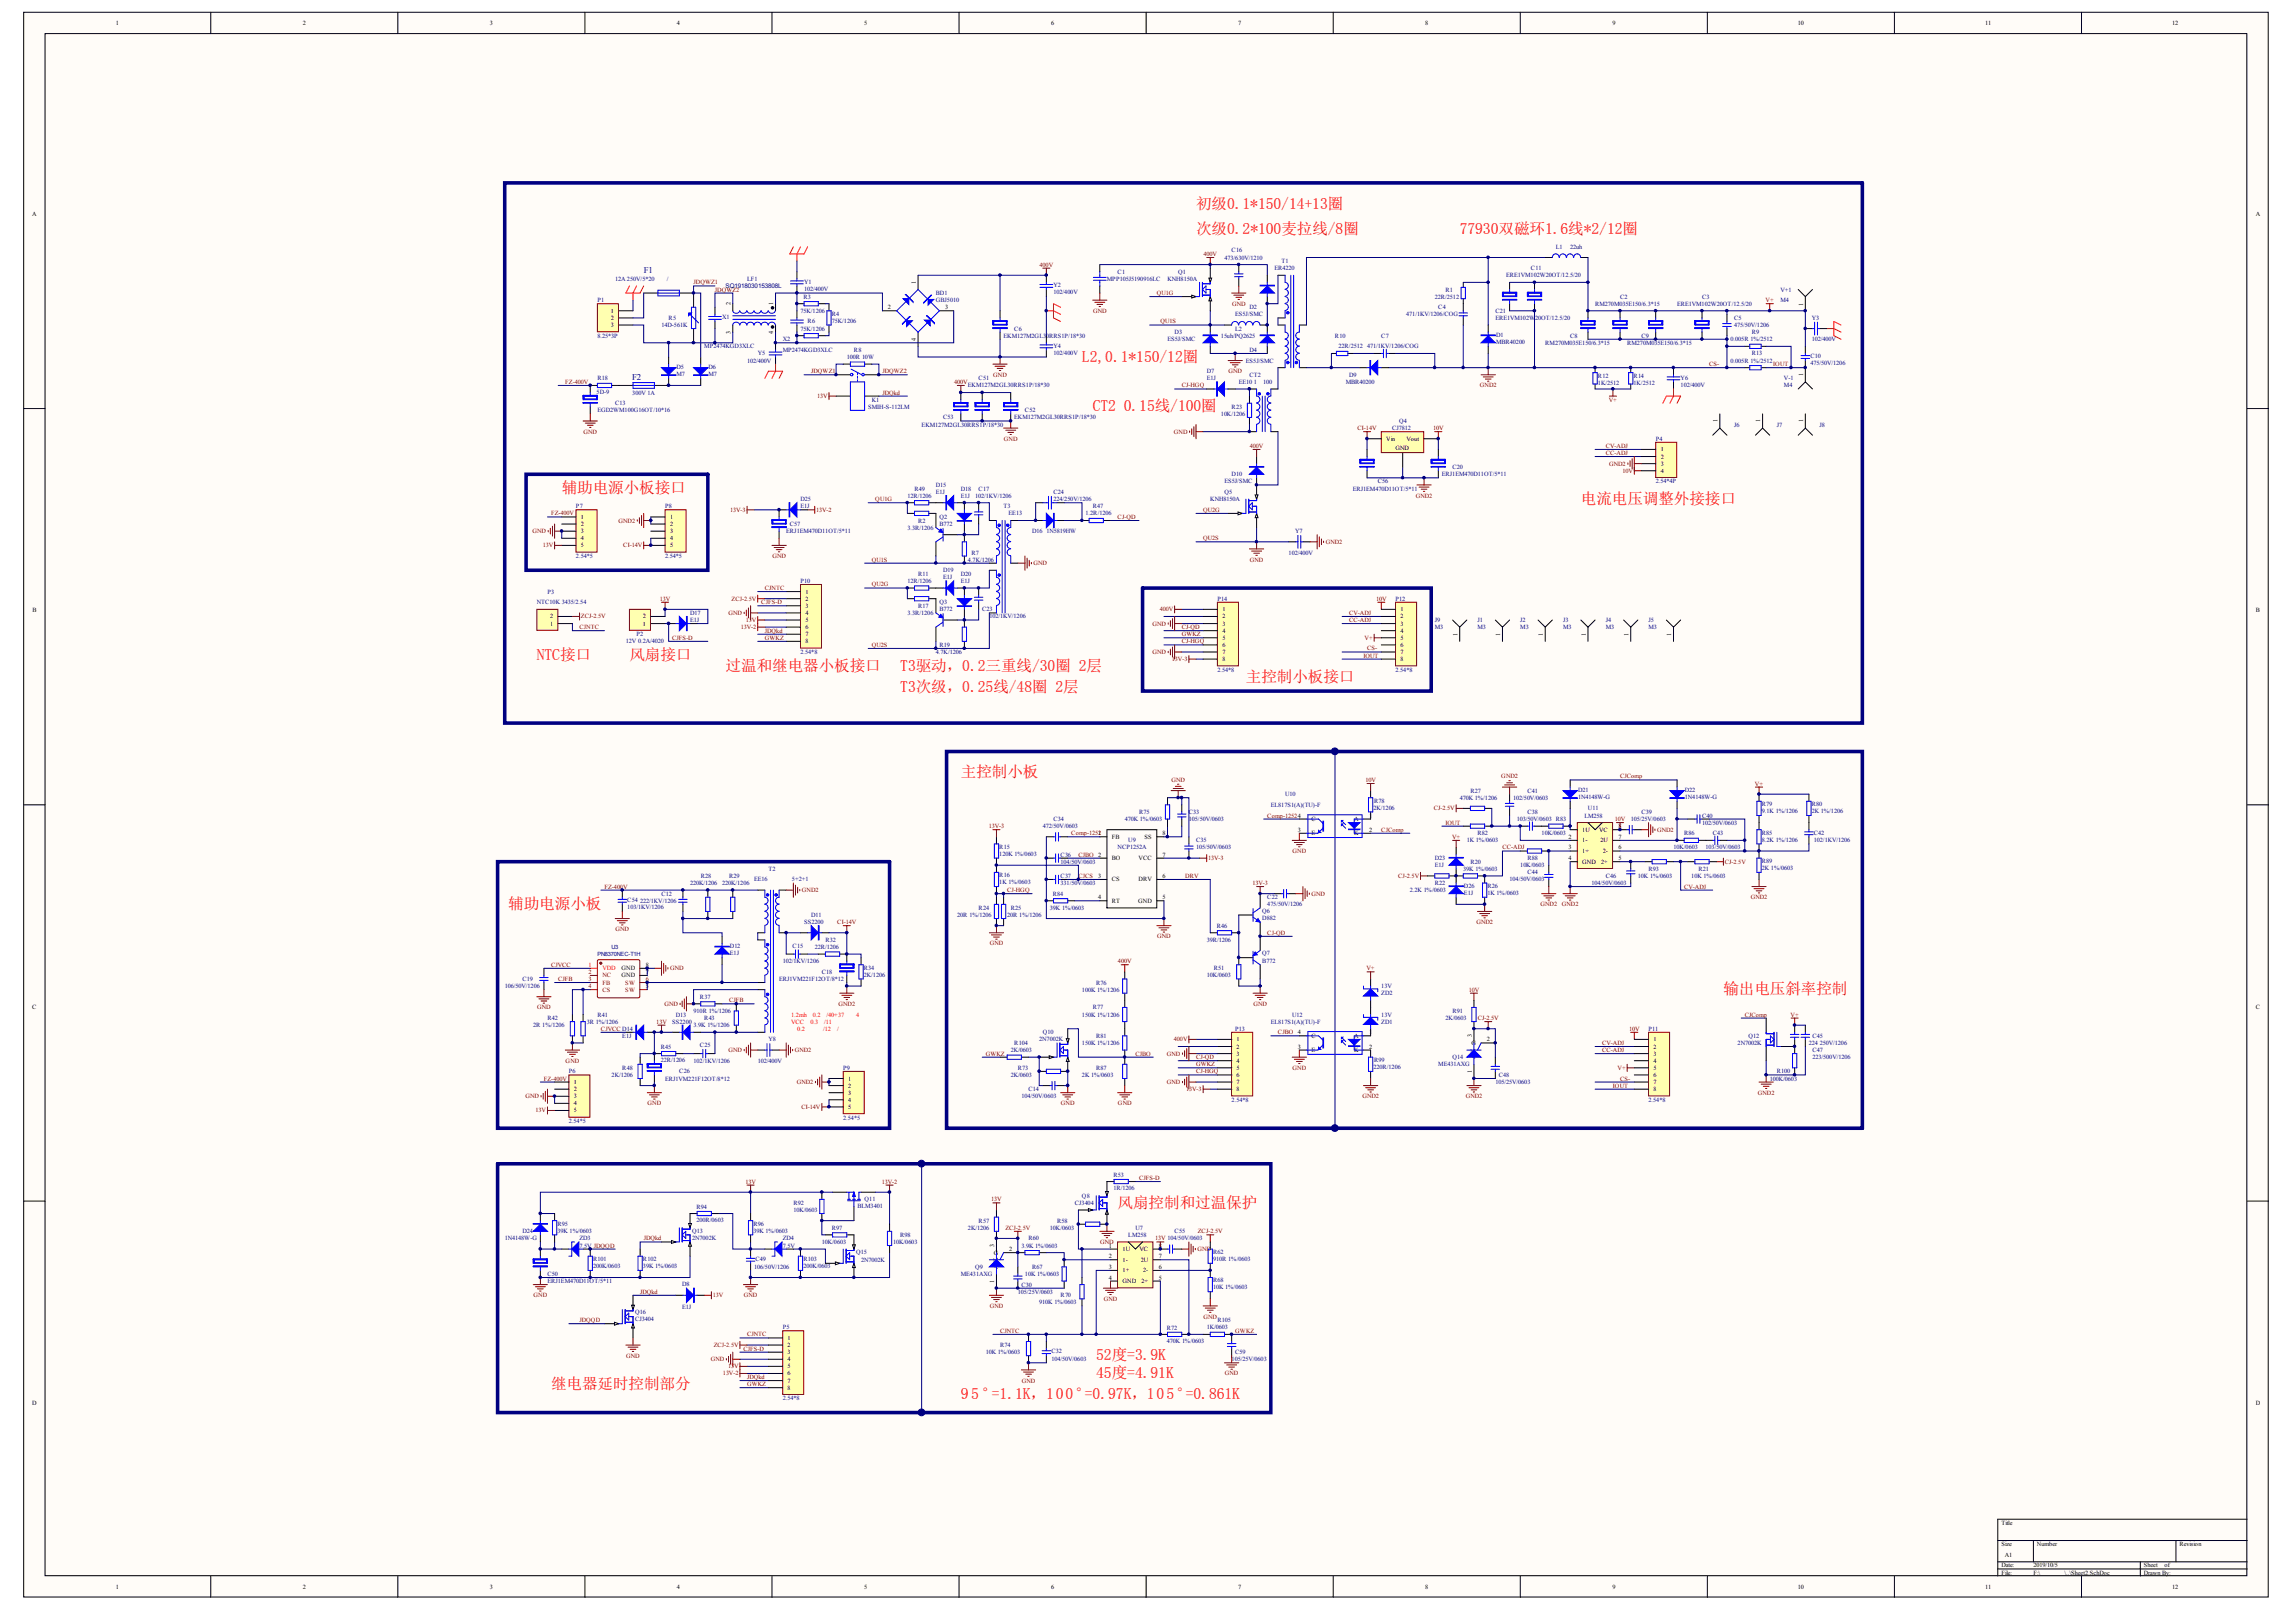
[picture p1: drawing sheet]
<svg xmlns="http://www.w3.org/2000/svg" width="287mm" height="202mm" viewBox="0 0 287 202" stroke-linecap="round" stroke-linejoin="round" font-family="sans-serif">
<defs><g id="words">
<g font-size="2" fill="#f00">
<text x="149.5" y="26.1">初级0.1*150/14+13圈</text>
<text x="149.5" y="29.2">次级0.2*100麦拉线/8圈</text>
<text x="182.4" y="29.2">77930双磁环1.6线*2/12圈</text>
<text x="135.2" y="45.2">L2,0.1*150/12圈</text>
<text x="136.6" y="51.4">CT2 0.15线/100圈</text>
<text x="70.2" y="61.6">辅助电源小板接口</text>
<text x="197.6" y="62.9">电流电压调整外接接口</text>
<text x="67.1" y="82.5">NTC接口</text>
<text x="78.7" y="82.5">风扇接口</text>
<text x="90.7" y="83.8">过温和继电器小板接口</text>
<text x="112.5" y="83.8">T3驱动，0.2三重线/30圈 2层</text>
<text x="112.5" y="86.5">T3次级，0.25线/48圈 2层</text>
<text x="155.7" y="85.1">主控制小板接口</text>
<text x="120.1" y="97.1">主控制小板</text>
<text x="63.5" y="113.6">辅助电源小板</text>
<text x="215.4" y="124.2">输出电压斜率控制</text>
<text x="139.7" y="150.9">风扇控制和过温保护</text>
<text x="68.9" y="173.5">继电器延时控制部分</text>
<text x="137" y="169.9">52度=3.9K</text>
<text x="137" y="172.2">45度=4.91K</text>
<text x="120.1" y="174.8">95°=1.1K，100°=0.97K，105°=0.861K</text>
</g>
<g font-size="1.1" fill="#000080">
<text x="80.4" y="34.1">F1</text>
<text x="79" y="47.5">F2</text>
</g>
<g font-size=".8">
<text x="14.5" y="3.1">1</text>
<text x="37.8" y="3.1">2</text>
<text x="61.2" y="3.1">3</text>
<text x="84.6" y="3.1">4</text>
<text x="108" y="3.1">5</text>
<text x="131.4" y="3.1">6</text>
<text x="154.7" y="3.1">7</text>
<text x="178.1" y="3.1">8</text>
<text x="201.5" y="3.1">9</text>
<text x="224.7" y="3.1">10</text>
<text x="248.1" y="3.1">11</text>
<text x="271.4" y="3.1">12</text>
<text x="4" y="27">A</text>
<text x="281.9" y="27">A</text>
<text x="114.5" y="35.5" transform="rotate(-90 114.5 35.5)">1</text>
<text x="76.3" y="39.1">1</text>
<text x="76.3" y="40">2</text>
<text x="76.3" y="40.9">3</text>
<text x="91.3" y="41.7" transform="rotate(-90 91.3 41.7)">3</text>
<text x="91.3" y="38.1" transform="rotate(-90 91.3 38.1)">2</text>
<text x="96.6" y="41.7" transform="rotate(-90 96.6 41.7)">4</text>
<text x="96.6" y="38.1" transform="rotate(-90 96.6 38.1)">1</text>
<text x="111" y="38.6">2</text>
<text x="118.1" y="38.6">3</text>
<text x="225.3" y="38.2" transform="rotate(-90 225.3 38.2)">1</text>
<text x="114.5" y="42.6" transform="rotate(-90 114.5 42.6)">4</text>
<text x="225.3" y="47" transform="rotate(-90 225.3 47)">1</text>
<text x="214.6" y="52.8" transform="rotate(-90 214.6 52.8)">1</text>
<text x="220" y="52.8" transform="rotate(-90 220 52.8)">1</text>
<text x="225.3" y="52.8" transform="rotate(-90 225.3 52.8)">1</text>
<text x="173.2" y="55.1">Vin</text>
<text x="174.4" y="56.2">GND</text>
<text x="175.8" y="55.1">Vout</text>
<text x="207.5" y="56.4">1</text>
<text x="207.5" y="57.3">2</text>
<text x="207.5" y="58.2">3</text>
<text x="207.5" y="59.1">4</text>
<text x="72.6" y="64.8">1</text>
<text x="72.6" y="65.7">2</text>
<text x="83.7" y="64.8">1</text>
<text x="83.7" y="65.7">2</text>
<text x="72.6" y="66.6">3</text>
<text x="72.6" y="67.5">4</text>
<text x="72.6" y="68.4">5</text>
<text x="83.7" y="66.6">3</text>
<text x="83.7" y="67.5">4</text>
<text x="83.7" y="68.4">5</text>
<text x="4" y="76.5">B</text>
<text x="68.7" y="77.3">2</text>
<text x="80.3" y="77.3">2</text>
<text x="100.7" y="74.2">1</text>
<text x="100.7" y="75">2</text>
<text x="100.7" y="75.9">3</text>
<text x="100.7" y="76.8">4</text>
<text x="100.7" y="77.7">5</text>
<text x="152.8" y="76.4">1</text>
<text x="152.8" y="77.3">2</text>
<text x="175" y="76.4">1</text>
<text x="175" y="77.3">2</text>
<text x="281.9" y="76.5">B</text>
<text x="68.7" y="78.2">1</text>
<text x="80.3" y="78.2">1</text>
<text x="100.7" y="78.6">6</text>
<text x="100.7" y="79.5">7</text>
<text x="100.7" y="80.4">8</text>
<text x="152.8" y="78.2">3</text>
<text x="152.8" y="79">4</text>
<text x="152.8" y="79.9">5</text>
<text x="152.8" y="80.8">6</text>
<text x="152.8" y="81.7">7</text>
<text x="152.8" y="82.6">8</text>
<text x="175" y="78.2">3</text>
<text x="175" y="79">4</text>
<text x="175" y="79.9">5</text>
<text x="175" y="80.8">6</text>
<text x="175" y="81.7">7</text>
<text x="175" y="82.6">8</text>
<text x="182.1" y="79.5" transform="rotate(-90 182.1 79.5)">1</text>
<text x="187.5" y="79.5" transform="rotate(-90 187.5 79.5)">1</text>
<text x="192.8" y="79.5" transform="rotate(-90 192.8 79.5)">1</text>
<text x="198.2" y="79.5" transform="rotate(-90 198.2 79.5)">1</text>
<text x="203.5" y="79.5" transform="rotate(-90 203.5 79.5)">1</text>
<text x="208.9" y="79.5" transform="rotate(-90 208.9 79.5)">1</text>
<text x="137.2" y="107">2</text>
<text x="139" y="104.8">FB</text>
<text x="139" y="107.5">BO</text>
<text x="142.3" y="107.5">VCC</text>
<text x="143" y="104.8">SS</text>
<text x="145.3" y="107">7</text>
<text x="145.3" y="104.4">8</text>
<text x="162.2" y="103.9">3</text>
<text x="163.9" y="102.6">C</text>
<text x="163.9" y="104.4">E</text>
<text x="169.2" y="102.6">A</text>
<text x="169.2" y="104.4">K</text>
<text x="171.1" y="102.1">1</text>
<text x="171.1" y="103.9">2</text>
<text x="196" y="103.5">1</text>
<text x="196" y="104.8">2</text>
<text x="196" y="106.1">3</text>
<text x="196" y="107.5">4</text>
<text x="197.7" y="103.9">1U</text>
<text x="197.7" y="105.2">1-</text>
<text x="197.7" y="106.6">1+</text>
<text x="197.7" y="107.9">GND</text>
<text x="199.9" y="103.9">VC</text>
<text x="200" y="105.2">2U</text>
<text x="200.1" y="107.9">2+</text>
<text x="200.3" y="106.6">2-</text>
<text x="202.3" y="107.5">5</text>
<text x="202.3" y="106.1">6</text>
<text x="202.3" y="104.8">7</text>
<text x="202.3" y="103.5">8</text>
<text x="137.2" y="109.7">3</text>
<text x="137.2" y="112.3">4</text>
<text x="139" y="110.1">CS</text>
<text x="139" y="112.8">RT</text>
<text x="142.3" y="112.8">GND</text>
<text x="142.3" y="110.1">DRV</text>
<text x="145.3" y="112.3">5</text>
<text x="145.3" y="109.7">6</text>
<text x="4" y="126">C</text>
<text x="77.7" y="122.1">GND</text>
<text x="77.7" y="121.2">GND</text>
<text x="80.7" y="121.7">7</text>
<text x="80.7" y="120.8">8</text>
<text x="281.9" y="126">C</text>
<text x="154.5" y="130.1">1</text>
<text x="154.5" y="131">2</text>
<text x="154.5" y="131.9">3</text>
<text x="162.2" y="129.2">4</text>
<text x="162.2" y="131">3</text>
<text x="163.9" y="129.7">C</text>
<text x="163.9" y="131.4">E</text>
<text x="169.2" y="129.7">A</text>
<text x="169.2" y="131.4">K</text>
<text x="171.1" y="129.2">1</text>
<text x="171.1" y="131">2</text>
<text x="183.9" y="130.6">G</text>
<text x="183.9" y="129.6" transform="rotate(-90 183.9 129.6)">3</text>
<text x="185.8" y="130.1">2</text>
<text x="206.6" y="130.1">1</text>
<text x="206.6" y="131">2</text>
<text x="206.6" y="131.9">3</text>
<text x="71.7" y="135.4">1</text>
<text x="71.7" y="136.3">2</text>
<text x="71.7" y="137.2">3</text>
<text x="106" y="135">1</text>
<text x="106" y="135.9">2</text>
<text x="106" y="136.8">3</text>
<text x="106" y="137.7">4</text>
<text x="154.5" y="132.8">4</text>
<text x="154.5" y="133.7">5</text>
<text x="154.5" y="134.5">6</text>
<text x="154.5" y="135.4">7</text>
<text x="154.5" y="136.3">8</text>
<text x="183.9" y="134.1" transform="rotate(-90 183.9 134.1)">1</text>
<text x="184.4" y="132.3" transform="rotate(-90 184.4 132.3)">A K</text>
<text x="206.6" y="132.8">4</text>
<text x="206.6" y="133.7">5</text>
<text x="206.6" y="134.5">6</text>
<text x="206.6" y="135.4">7</text>
<text x="206.6" y="136.3">8</text>
<text x="71.7" y="138.1">4</text>
<text x="71.7" y="139">5</text>
<text x="106" y="138.5">5</text>
<text x="124.2" y="155.8" transform="rotate(-90 124.2 155.8)">3</text>
<text x="138.6" y="155.9">1</text>
<text x="144.8" y="155.9">8</text>
<text x="124.2" y="156.7">G</text>
<text x="124.2" y="160.3" transform="rotate(-90 124.2 160.3)">1</text>
<text x="124.7" y="158.5" transform="rotate(-90 124.7 158.5)">A K</text>
<text x="126.1" y="156.3">2</text>
<text x="138.6" y="157.2">2</text>
<text x="138.6" y="158.5">3</text>
<text x="138.6" y="159.9">4</text>
<text x="140.3" y="156.3">1U</text>
<text x="140.3" y="157.6">1-</text>
<text x="140.3" y="159">1+</text>
<text x="140.3" y="160.3">GND</text>
<text x="142.4" y="156.3">VC</text>
<text x="142.6" y="157.6">2U</text>
<text x="142.7" y="160.3">2+</text>
<text x="142.9" y="159">2-</text>
<text x="144.8" y="159.9">5</text>
<text x="144.8" y="158.5">6</text>
<text x="144.8" y="157.2">7</text>
<text x="98.4" y="167.4">1</text>
<text x="98.4" y="168.3">2</text>
<text x="98.4" y="169.2">3</text>
<text x="98.4" y="170.1">4</text>
<text x="98.4" y="171">5</text>
<text x="98.4" y="171.8">6</text>
<text x="98.4" y="172.7">7</text>
<text x="98.4" y="173.6">8</text>
<text x="4" y="175.5">D</text>
<text x="281.9" y="175.5">D</text>
<text x="250.1" y="190.5">Title</text>
<text x="250.1" y="193.2">Size</text>
<text x="250.1" y="195.8">Date:</text>
<text x="250.1" y="196.7">File:</text>
<text x="250.6" y="194.5">A1</text>
<text x="254.1" y="195.8">2019/10/5</text>
<text x="254.1" y="196.7">F:\</text>
<text x="254.6" y="193.2">Number</text>
<text x="258" y="196.7">\..\Sheet2.SchDoc</text>
<text x="267.9" y="195.8">Sheet</text>
<text x="267.9" y="196.7">Drawn By:</text>
<text x="270.5" y="195.8">of</text>
<text x="272.4" y="193.2">Revision</text>
<text x="14.5" y="198.5">1</text>
<text x="37.8" y="198.5">2</text>
<text x="61.2" y="198.5">3</text>
<text x="84.6" y="198.5">4</text>
<text x="108" y="198.5">5</text>
<text x="131.4" y="198.5">6</text>
<text x="154.7" y="198.5">7</text>
<text x="178.1" y="198.5">8</text>
<text x="201.5" y="198.5">9</text>
<text x="224.7" y="198.5">10</text>
<text x="248.1" y="198.5">11</text>
<text x="271.4" y="198.5">12</text>
</g>
<g font-size=".8" fill="#000080">
<text x="76.9" y="35.1">12A 250V/5*20</text>
<text x="83.3" y="35.1">/</text>
<text x="90.7" y="36">SQ1918030153808L</text>
<text x="93.4" y="35.1">LF1</text>
<text x="100.5" y="35.4">Y1</text>
<text x="131.7" y="35.9">Y2</text>
<text x="138.3" y="35.1">MPP105J5190916LC</text>
<text x="139.7" y="34.2">C1</text>
<text x="145.9" y="35.1">KNH8150A</text>
<text x="147.2" y="34.2">Q1</text>
<text x="153" y="32.4">473/630V/1210</text>
<text x="153.9" y="31.5">C16</text>
<text x="159.3" y="33.8">ER4220</text>
<text x="160.2" y="32.9">T1</text>
<text x="188.2" y="34.6">ERE1VM102W20OT/12.5/20</text>
<text x="191.3" y="33.8">C11</text>
<text x="194.4" y="31.1">L1</text>
<text x="196.2" y="31.1">22uh</text>
<text x="74.7" y="37.8">P1</text>
<text x="82.7" y="40.9">14D-561K</text>
<text x="83.6" y="40">R5</text>
<text x="90.2" y="39.9">X1</text>
<text x="100" y="39.1">75K/1206</text>
<text x="100" y="41.3">75K/1206</text>
<text x="100.4" y="37.4">R3</text>
<text x="100.5" y="36.3">102/400V</text>
<text x="100.9" y="40.4">R6</text>
<text x="104" y="39.4">R4</text>
<text x="104" y="40.3">75K/1206</text>
<text x="117" y="36.9">BD1</text>
<text x="117" y="37.8">GBJ5010</text>
<text x="126.8" y="41.3">C6</text>
<text x="131.7" y="36.8">102/400V</text>
<text x="146.8" y="41.7">D3</text>
<text x="154.4" y="41.3">L2</text>
<text x="154.4" y="39.5">ES5J/SMC</text>
<text x="156.1" y="38.6">D2</text>
<text x="175.7" y="39.5">471/1KV/1206/COG</text>
<text x="179.3" y="37.3">22R/2512</text>
<text x="179.7" y="38.6">C4</text>
<text x="180.6" y="36.4">R1</text>
<text x="186.9" y="39.1">C21</text>
<text x="186.9" y="40">ERE1VM102W</text>
<text x="191.8" y="40">20OT/12.5/20</text>
<text x="199.3" y="38.2">RM270M035E150/6.3*15</text>
<text x="202.5" y="37.3">C2</text>
<text x="209.6" y="38.2">ERE1VM102W20OT/12.5/20</text>
<text x="212.7" y="37.3">C3</text>
<text x="216.7" y="40">C5</text>
<text x="216.7" y="40.9">475/50V/1206</text>
<text x="218.9" y="41.7">R9</text>
<text x="222.5" y="36.4">V+1</text>
<text x="222.5" y="37.8">M4</text>
<text x="226.4" y="40">Y3</text>
<text x="74.7" y="42.2">8.25*3P</text>
<text x="74.7" y="47.5">R18</text>
<text x="84.5" y="46.1">D5</text>
<text x="84.5" y="47">M7</text>
<text x="88" y="43.5">MP2474KGD3XLC</text>
<text x="88.5" y="46.1">D6</text>
<text x="88.5" y="47">M7</text>
<text x="93.4" y="45.3">102/400V</text>
<text x="94.7" y="44.4">Y5</text>
<text x="97.8" y="42.6">X2</text>
<text x="97.8" y="44">MP2474KGD3XLC</text>
<text x="105.8" y="44.9">100R 10W</text>
<text x="106.7" y="44">R8</text>
<text x="122.3" y="47.5">C51</text>
<text x="125.4" y="42.2">EKM127M2GL30RRS1P/18*30</text>
<text x="131.7" y="43.4">Y4</text>
<text x="131.7" y="44.3">102/400V</text>
<text x="145.9" y="42.6">ES5J/SMC</text>
<text x="150.8" y="46.6">D7</text>
<text x="150.8" y="47.5">E1J</text>
<text x="152.6" y="42.2">15uh/PQ2625</text>
<text x="154.8" y="48">EE10</text>
<text x="155.7" y="45.3">ES5J/SMC</text>
<text x="156.1" y="47.1">CT2</text>
<text x="156.1" y="44">D4</text>
<text x="156.7" y="48">1</text>
<text x="157.8" y="48">100</text>
<text x="166.8" y="42.2">R10</text>
<text x="167.3" y="43.5">22R/2512</text>
<text x="168.2" y="48">MBR40200</text>
<text x="168.6" y="47.1">D9</text>
<text x="170.8" y="43.5">471/1KV/1206/COG</text>
<text x="172.6" y="42.2">C7</text>
<text x="187" y="42.1">D1</text>
<text x="187" y="43">MBR40200</text>
<text x="193.1" y="43.1">RM270M035E150/6.3*15</text>
<text x="196.2" y="42.2">C8</text>
<text x="199.7" y="47.2">R12</text>
<text x="203.4" y="43.1">RM270M035E150/6.3*15</text>
<text x="204.2" y="47.2">R14</text>
<text x="205.1" y="42.2">C9</text>
<text x="210" y="47.4">Y6</text>
<text x="216.3" y="42.6">0.005R 1%/2512</text>
<text x="216.3" y="45.3">0.005R 1%/2512</text>
<text x="218.9" y="44.4">R13</text>
<text x="222.9" y="47.5">V-1</text>
<text x="226.2" y="44.8">C10</text>
<text x="226.2" y="45.7">475/50V/1206</text>
<text x="226.4" y="42.6">102/400V</text>
<text x="74.6" y="49.2">5D-9</text>
<text x="74.7" y="51.5">EGD2WM100G16OT/10*16</text>
<text x="76.9" y="50.6">C13</text>
<text x="79" y="49.3">300V 1A</text>
<text x="108.5" y="51.1">SMIH-S-112LM</text>
<text x="108.9" y="50.2">K1</text>
<text x="115.2" y="53.3">EKM127M2GL30RRS1P/18*30</text>
<text x="117.8" y="52.4">C53</text>
<text x="121" y="48.4">EKM127M2GL30RRS1P/18*30</text>
<text x="126.8" y="52.4">EKM127M2GL30RRS1P/18*30</text>
<text x="128.1" y="51.5">C52</text>
<text x="152.6" y="52">10K/1206</text>
<text x="153.9" y="51.1">R23</text>
<text x="174" y="53.7">CJ7812</text>
<text x="174.9" y="52.8">Q4</text>
<text x="199.7" y="48.1">1K/2512</text>
<text x="204.2" y="48.1">1K/2512</text>
<text x="210" y="48.3">102/400V</text>
<text x="216.7" y="53.3">J6</text>
<text x="222.1" y="53.3">J7</text>
<text x="222.9" y="48.4">M4</text>
<text x="227.4" y="53.3">J8</text>
<text x="153.9" y="59.5">D10</text>
<text x="180.2" y="59.5">ERJ1EM470D11OT/5*11</text>
<text x="181.5" y="58.6">C20</text>
<text x="206.9" y="55.1">P4</text>
<text x="72" y="63.5">P7</text>
<text x="83.1" y="63.5">P8</text>
<text x="98.7" y="65.7">C57</text>
<text x="100" y="62.6">D25</text>
<text x="100" y="63.5">E1J</text>
<text x="113.4" y="62.2">12R/1206</text>
<text x="114.3" y="61.3">R49</text>
<text x="114.7" y="65.3">R2</text>
<text x="117" y="60.8">D15</text>
<text x="117" y="61.7">E1J</text>
<text x="117.4" y="64.8">Q2</text>
<text x="117.4" y="65.7">B772</text>
<text x="120.1" y="61.3">D18</text>
<text x="120.1" y="62.2">E1J</text>
<text x="121.9" y="62.2">102/1KV/1206</text>
<text x="122.3" y="61.3">C17</text>
<text x="125.4" y="63.5">T3</text>
<text x="126" y="64.4">EE13</text>
<text x="131.7" y="61.7">C24</text>
<text x="131.7" y="62.6">224/250V/1206</text>
<text x="135.7" y="64.4">1.2R/1206</text>
<text x="136.6" y="63.5">R47</text>
<text x="151.2" y="62.6">KNH8150A</text>
<text x="153" y="61.7">Q5</text>
<text x="153" y="60.4">ES5J/SMC</text>
<text x="169.1" y="61.3">ERJ1EM470D11OT/5*11</text>
<text x="172.2" y="60.4">C56</text>
<text x="206.9" y="60.4">2.54*4P</text>
<text x="72" y="69.7">2.54*5</text>
<text x="83.1" y="69.7">2.54*5</text>
<text x="98.3" y="66.6">ERJ1EM470D11OT/5*11</text>
<text x="113.4" y="66.2">3.3R/1206</text>
<text x="114.7" y="71.9">R11</text>
<text x="117.8" y="71.5">D19</text>
<text x="120.1" y="71.9">D20</text>
<text x="121" y="70.2">4.7K/1206</text>
<text x="121.4" y="69.3">R7</text>
<text x="129" y="66.6">D16</text>
<text x="130.8" y="66.6">1N5819HW</text>
<text x="161" y="69.3">102/400V</text>
<text x="161.8" y="66.6">Y7</text>
<text x="67.1" y="75.5">NTC10K 3435/2.54</text>
<text x="68.4" y="74.2">P3</text>
<text x="86.2" y="76.8">D17</text>
<text x="86.2" y="77.7">E1J</text>
<text x="100" y="72.8">P10</text>
<text x="113.4" y="72.8">12R/1206</text>
<text x="113.4" y="76.8">3.3R/1206</text>
<text x="114.7" y="75.9">R17</text>
<text x="117.4" y="75.5">Q3</text>
<text x="117.4" y="76.4">B772</text>
<text x="117.8" y="72.4">E1J</text>
<text x="120.1" y="72.8">E1J</text>
<text x="122.7" y="76.4">C23</text>
<text x="123.6" y="77.3">102/1KV/1206</text>
<text x="152.1" y="75">P14</text>
<text x="174.4" y="75">P12</text>
<text x="179.3" y="77.7">J9</text>
<text x="184.6" y="77.7">J1</text>
<text x="190" y="77.7">J2</text>
<text x="195.3" y="77.7">J3</text>
<text x="200.7" y="77.7">J4</text>
<text x="206" y="77.7">J5</text>
<text x="78.2" y="80.4">12V 0.2A/4020</text>
<text x="79.6" y="79.5">P2</text>
<text x="100" y="81.7">2.54*8</text>
<text x="117" y="81.7">4.7K/1206</text>
<text x="117.4" y="80.8">R19</text>
<text x="152.1" y="83.9">2.54*8</text>
<text x="174.4" y="83.9">2.54*8</text>
<text x="179.3" y="78.6">M3</text>
<text x="184.6" y="78.6">M3</text>
<text x="190" y="78.6">M3</text>
<text x="195.3" y="78.6">M3</text>
<text x="200.7" y="78.6">M3</text>
<text x="206" y="78.6">M3</text>
<text x="142.3" y="101.7">R75</text>
<text x="148.6" y="101.7">C33</text>
<text x="158.8" y="100.8">EL817S1(A)(TU)-F</text>
<text x="160.6" y="99.5">U10</text>
<text x="171.6" y="101.2">2K/1206</text>
<text x="171.7" y="100.3">R78</text>
<text x="182.4" y="99.9">470K 1%/1206</text>
<text x="183.8" y="99">R27</text>
<text x="189.1" y="99.9">102/50V/0603</text>
<text x="190.9" y="101.7">C38</text>
<text x="190.9" y="99">C41</text>
<text x="197.2" y="98.9">D21</text>
<text x="197.2" y="99.8">1N4148W-G</text>
<text x="198.5" y="101.2">U11</text>
<text x="205.1" y="101.7">C39</text>
<text x="210.6" y="98.9">D22</text>
<text x="210.6" y="99.8">1N4148W-G</text>
<text x="220.2" y="100.7">R79</text>
<text x="220.2" y="101.6">9.1K 1%/1206</text>
<text x="226.4" y="100.7">R80</text>
<text x="226.4" y="101.6">2K 1%/1206</text>
<text x="124.9" y="106">R15</text>
<text x="124.9" y="106.9">120K 1%/0603</text>
<text x="130.3" y="103.5">472/50V/0603</text>
<text x="131.7" y="102.6">C34</text>
<text x="132.5" y="107">C36</text>
<text x="132.5" y="107.9">104/50V/0603</text>
<text x="139.7" y="106.1">NCP1252A</text>
<text x="140.6" y="102.6">470K 1%/0603</text>
<text x="141" y="105.2">U9</text>
<text x="148.6" y="102.6">105/50V/0603</text>
<text x="149.5" y="105.2">C35</text>
<text x="149.5" y="106.1">105/50V/0603</text>
<text x="179.3" y="107.5">D23</text>
<text x="183.3" y="105.2">1K 1%/0603</text>
<text x="183.8" y="107.9">R20</text>
<text x="184.6" y="104.4">R82</text>
<text x="189.5" y="102.6">103/50V/0603 R83</text>
<text x="190.9" y="107.5">R88</text>
<text x="192.7" y="104.4">10K/0603</text>
<text x="198" y="102.1">LM258</text>
<text x="203.8" y="102.6">105/25V/0603</text>
<text x="209.1" y="106.1">10K/0603</text>
<text x="210.5" y="104.4">R86</text>
<text x="212.7" y="102.1">C40</text>
<text x="212.7" y="103">102/50V/0603</text>
<text x="213.1" y="106.1">103/50V/0603</text>
<text x="214" y="104.4">C43</text>
<text x="220.2" y="107.8">R89</text>
<text x="220.2" y="104.3">R85</text>
<text x="220.2" y="105.2">8.2K 1%/1206</text>
<text x="226.7" y="104.3">C42</text>
<text x="226.7" y="105.2">102/1KV/1206</text>
<text x="78.4" y="112.7">C54</text>
<text x="78.4" y="113.6">103/1KV/1206</text>
<text x="80" y="112.8">222/1KV/1206</text>
<text x="82.7" y="111.9">C12</text>
<text x="86.2" y="110.6">220K/1206</text>
<text x="87.6" y="109.7">R28</text>
<text x="90.2" y="110.6">220K/1206</text>
<text x="91.1" y="109.7">R29</text>
<text x="94.2" y="110.1">EE16</text>
<text x="96" y="108.8">T2</text>
<text x="99" y="110.1">5+2+1</text>
<text x="122.3" y="113.7">R24</text>
<text x="124.9" y="109.6">R16</text>
<text x="124.9" y="110.5">1K 1%/0603</text>
<text x="126.3" y="113.7">R25</text>
<text x="131.2" y="113.7">39K 1%/0603</text>
<text x="131.6" y="112">R84</text>
<text x="132.5" y="109.7">C37</text>
<text x="132.5" y="110.6">331/50V/0603</text>
<text x="158.4" y="112.3">C22</text>
<text x="158.4" y="113.2">475/50V/1206</text>
<text x="176.2" y="111.5">2.2K 1%/0603</text>
<text x="179.3" y="108.4">E1J</text>
<text x="179.3" y="110.6">R22</text>
<text x="182.9" y="108.8">39K 1%/0603</text>
<text x="183" y="110.9">D26</text>
<text x="183" y="111.8">E1J</text>
<text x="185.9" y="110.9">R26</text>
<text x="185.9" y="111.8">1K 1%/0603</text>
<text x="188.7" y="110.1">104/50V/0603</text>
<text x="190" y="108.4">10K/0603</text>
<text x="190.9" y="109.2">C44</text>
<text x="198.9" y="110.6">104/50V/0603</text>
<text x="200.7" y="109.7">C46</text>
<text x="204.7" y="109.7">10K 1%/0603</text>
<text x="206" y="108.8">R93</text>
<text x="211.4" y="109.7">10K 1%/0603</text>
<text x="212.3" y="108.8">R21</text>
<text x="220.2" y="108.7">2K 1%/0603</text>
<text x="91.2" y="118.5">D12</text>
<text x="91.2" y="119.4">E1J</text>
<text x="99.1" y="118.4">C15</text>
<text x="100.5" y="115.5">SS2200</text>
<text x="101.4" y="114.6">D11</text>
<text x="101.8" y="118.6">22R/1206</text>
<text x="103.2" y="117.7">R32</text>
<text x="119.6" y="114.6">20R 1%/1206</text>
<text x="125.9" y="114.6">20R 1%/1206</text>
<text x="150.8" y="117.7">39R/1206</text>
<text x="152.1" y="116">R46</text>
<text x="157.8" y="114">Q6</text>
<text x="157.8" y="114.9">D882</text>
<text x="157.8" y="119.4">Q7</text>
<text x="63.1" y="123.4">106/50V/1206</text>
<text x="65.3" y="122.6">C19</text>
<text x="87.5" y="124.9">R37</text>
<text x="97.4" y="122.6">ERJ1VM221F12OT/8*12</text>
<text x="97.8" y="120.3">102/1KV/1206</text>
<text x="102.7" y="121.7">C18</text>
<text x="108" y="121.1">R34</text>
<text x="108" y="122">2K/1206</text>
<text x="135.2" y="123.9">100K 1%/1206</text>
<text x="137" y="123">R76</text>
<text x="150.8" y="122.1">10K/0603</text>
<text x="151.7" y="121.2">R51</text>
<text x="157.8" y="120.3">B772</text>
<text x="172.6" y="124.3">ZD2</text>
<text x="172.6" y="123.4">13V</text>
<text x="66.6" y="128.3">2R 1%/1206</text>
<text x="68.4" y="127.4">R42</text>
<text x="73.3" y="127.9">3R 1%/1206</text>
<text x="74.7" y="127">R41</text>
<text x="77.8" y="129.7">E1J</text>
<text x="82.6" y="131.1">R45</text>
<text x="84" y="127.9">SS2200</text>
<text x="84.5" y="127">D13</text>
<text x="86.7" y="126.6">910R 1%/1206</text>
<text x="86.7" y="128.3">3.9K 1%/1206</text>
<text x="87.5" y="130.8">C25</text>
<text x="88" y="127.4">R43</text>
<text x="96" y="130.1">Y8</text>
<text x="126.3" y="131.4">2K/0603</text>
<text x="126.8" y="130.6">R104</text>
<text x="129.9" y="130.1">2N7002K</text>
<text x="130.3" y="129.2">Q10</text>
<text x="135.2" y="127">150K 1%/1206</text>
<text x="135.2" y="130.6">150K 1%/1206</text>
<text x="136.6" y="126.1">R77</text>
<text x="137" y="129.7">R81</text>
<text x="154.4" y="128.8">P13</text>
<text x="158.8" y="127.9">EL817S1(A)(TU)-F</text>
<text x="161.5" y="127">U12</text>
<text x="172.6" y="127.9">ZD1</text>
<text x="172.6" y="127">13V</text>
<text x="180.6" y="127.4">2K/0603</text>
<text x="181.5" y="126.6">R91</text>
<text x="206" y="128.8">P11</text>
<text x="217.2" y="130.6">2N7002K</text>
<text x="218.5" y="129.7">Q12</text>
<text x="226.1" y="130.6">224</text>
<text x="226.5" y="131.4">C47</text>
<text x="226.5" y="129.7">C45</text>
<text x="227.4" y="130.6">250V/1206</text>
<text x="71.1" y="134.1">P6</text>
<text x="76.4" y="134.5">2K/1206</text>
<text x="77.8" y="133.7">R48</text>
<text x="82.6" y="132.7">22R/1206</text>
<text x="83.1" y="135">ERJ1VM221F12OT/8*12</text>
<text x="84.9" y="134.1">C26</text>
<text x="86.7" y="132.8">102/1KV/1206</text>
<text x="94.7" y="132.8">102/400V</text>
<text x="105.4" y="133.7">P9</text>
<text x="126.3" y="134.5">2K/0603</text>
<text x="127.2" y="133.7">R73</text>
<text x="127.6" y="137.2">104/50V/0603</text>
<text x="128.5" y="136.3">C14</text>
<text x="135.2" y="134.5">2K 1%/0603</text>
<text x="137" y="133.7">R87</text>
<text x="153.9" y="137.7">2.54*8</text>
<text x="171.6" y="133.6">220R/1206</text>
<text x="171.7" y="132.7">R99</text>
<text x="179.7" y="133.2">ME431AXG</text>
<text x="181.5" y="132.3">Q14</text>
<text x="186.9" y="135.4">105/25V/0603</text>
<text x="187.3" y="134.5">C48</text>
<text x="206" y="137.7">2.54*8</text>
<text x="221.2" y="135">100K/0603</text>
<text x="222.1" y="134.1">R100</text>
<text x="226.5" y="132.3">223/500V/1206</text>
<text x="71.1" y="140.3">2.54*5</text>
<text x="105.4" y="139.9">2.54*5</text>
<text x="135.2" y="149.6">Q8</text>
<text x="139.1" y="147.1">R53</text>
<text x="139.1" y="148.7">1R/1206</text>
<text x="63.1" y="155">1N4148W-G</text>
<text x="65.3" y="154.1">D24</text>
<text x="69.7" y="153.1">R95</text>
<text x="69.7" y="154">39K 1%/0603</text>
<text x="72.4" y="155">ZD3</text>
<text x="72.4" y="155.9">7.5V JDQQD</text>
<text x="86.5" y="154">Q13</text>
<text x="86.5" y="154.9">2N7002K</text>
<text x="87" y="151.1">R94</text>
<text x="87" y="152.7">200R/0603</text>
<text x="94.2" y="153.1">R96</text>
<text x="94.2" y="154">39K 1%/0603</text>
<text x="97.8" y="155">ZD4</text>
<text x="97.8" y="155.9">7.5V</text>
<text x="99.1" y="150.5">R92</text>
<text x="99.1" y="151.4">10K/0603</text>
<text x="102.7" y="155.4">10K/0603</text>
<text x="104" y="153.7">R97</text>
<text x="107.2" y="151">BLM3401</text>
<text x="108.1" y="150.1">Q11</text>
<text x="111.6" y="155.4">10K/0603</text>
<text x="112.5" y="154.5">R98</text>
<text x="121" y="153.6">2K/1206</text>
<text x="122.3" y="152.8">R57</text>
<text x="127.6" y="155.9">3.9K 1%/0603</text>
<text x="128.5" y="155">R60</text>
<text x="131.2" y="153.6">10K/0603</text>
<text x="132.1" y="152.8">R58</text>
<text x="134.3" y="150.5">CJ3404</text>
<text x="141" y="154.5">LM258</text>
<text x="141.9" y="153.6">U7</text>
<text x="146.8" y="154.1">C55</text>
<text x="68.4" y="159.4">C50</text>
<text x="68.4" y="160.3">ERJ1EM470D11OT/5*11</text>
<text x="74.1" y="157.5">R101</text>
<text x="74.1" y="158.4">200K/0603</text>
<text x="80.4" y="157.5">R102</text>
<text x="80.4" y="158.4">39K 1%/0603</text>
<text x="85.3" y="160.7">D8</text>
<text x="94.2" y="158.5">106/50V/1206</text>
<text x="94.4" y="157.5">C49</text>
<text x="100.4" y="157.5">R103</text>
<text x="100.4" y="158.4">200K/0603</text>
<text x="107" y="156.7">Q15</text>
<text x="107.6" y="157.6">2N7002K</text>
<text x="120.1" y="159.4">ME431AXG</text>
<text x="121.9" y="158.5">Q9</text>
<text x="127.2" y="161.6">105/25V/0603</text>
<text x="127.6" y="160.7">C30</text>
<text x="128.1" y="159.4">10K 1%/0603</text>
<text x="129" y="158.5">R67</text>
<text x="151.6" y="156.7">R62</text>
<text x="151.6" y="157.5">910R 1%/0603</text>
<text x="151.6" y="160.2">R68</text>
<text x="151.6" y="161.1">10K 1%/0603</text>
<text x="79.4" y="164.2">Q16</text>
<text x="79.4" y="165.1">CJ3404</text>
<text x="85.3" y="163.5">E1J</text>
<text x="97.8" y="166.1">P5</text>
<text x="129.9" y="163">910K 1%/0603</text>
<text x="132.5" y="162.1">R70</text>
<text x="145.8" y="166.2">R72</text>
<text x="145.8" y="167.8">470K 1%/0603</text>
<text x="150.8" y="166.1">1K/0603</text>
<text x="152.1" y="165.2">R105</text>
<text x="123.2" y="169.2">10K 1%/0603</text>
<text x="125" y="168.3">R74</text>
<text x="131.4" y="169.1">C32</text>
<text x="131.4" y="170">104/50V/0603</text>
<text x="153.9" y="170.1">105/25V/0603</text>
<text x="154.4" y="169.2">C59</text>
<text x="97.8" y="175">2.54*8</text>
</g>
<g font-size=".8" fill="#800000">
<text x="86.7" y="35.5">JDQWZ1</text>
<text x="129.9" y="33.3">400V</text>
<text x="150.4" y="32">400V</text>
<text x="89.3" y="36.4">JDQWZ2</text>
<text x="136.6" y="39.1">GND</text>
<text x="144.6" y="36.9">QU1G</text>
<text x="145" y="40.4">QU1S</text>
<text x="154" y="38.2">GND</text>
<text x="220.7" y="37.8">V+</text>
<text x="70.6" y="48">FZ-400V</text>
<text x="101.4" y="46.6">JDQWZ1</text>
<text x="110.3" y="46.6">JDQWZ2</text>
<text x="119.2" y="48">400V</text>
<text x="124.1" y="47.1">GND</text>
<text x="153.5" y="46.6">GND</text>
<text x="213.6" y="45.7">CS-</text>
<text x="221.6" y="45.7">IOUT</text>
<text x="102.1" y="49.7">13V</text>
<text x="110.3" y="49.3">JDQkd</text>
<text x="147.7" y="48.4">CJ-HGQ</text>
<text x="169.7" y="53.7">CI-14V</text>
<text x="179.1" y="53.7">10V</text>
<text x="185" y="48.4">GND2</text>
<text x="201.1" y="50.2">V+</text>
<text x="72.9" y="54.2">GND</text>
<text x="125.5" y="55.1">GND</text>
<text x="146.7" y="54.2">GND</text>
<text x="156.2" y="56">400V</text>
<text x="200.7" y="56">CV-ADJ</text>
<text x="200.7" y="56.8">CC-ADJ</text>
<text x="201.1" y="58.2">GND2</text>
<text x="202.8" y="59.1">10V</text>
<text x="68.9" y="64.4">FZ-400V</text>
<text x="77.3" y="65.3">GND2</text>
<text x="91.2" y="63.9">13V-3</text>
<text x="102" y="63.9">13V-2</text>
<text x="109.4" y="62.6">QU1G</text>
<text x="139.7" y="64.8">CJ-QD</text>
<text x="150.4" y="63.9">QU2G</text>
<text x="176.9" y="62.2">GND2</text>
<text x="66.5" y="66.6">GND</text>
<text x="67.8" y="68.4">13V</text>
<text x="77.9" y="68.4">CI-14V</text>
<text x="96.5" y="69.7">GND</text>
<text x="108.9" y="70.2">QU1S</text>
<text x="129.2" y="70.6">GND</text>
<text x="150.4" y="67.5">QU2S</text>
<text x="156.2" y="70.2">GND</text>
<text x="165.7" y="67.9">GND2</text>
<text x="72.6" y="77.3">ZCJ-2.5V</text>
<text x="82.5" y="75">13V</text>
<text x="91" y="76.8">GND</text>
<text x="91.4" y="75">ZCJ-2.5V</text>
<text x="93.2" y="77.7">13V</text>
<text x="95.1" y="75.5">CJFS-D</text>
<text x="95.6" y="73.7">CJNTC</text>
<text x="108.9" y="73.3">QU2G</text>
<text x="144.9" y="76.4">400V</text>
<text x="168.6" y="77.7">CC-ADJ</text>
<text x="168.6" y="76.8">CV-ADJ</text>
<text x="172" y="75">10V</text>
<text x="72.4" y="78.6">CJNTC</text>
<text x="84" y="79.9">CJFS-D</text>
<text x="92.6" y="78.6">13V-2</text>
<text x="95.6" y="79">JDQkd</text>
<text x="95.6" y="79.9">GWKZ</text>
<text x="108.9" y="80.8">QU2S</text>
<text x="144" y="78.2">GND</text>
<text x="144" y="81.7">GND</text>
<text x="146.5" y="82.6">13V-3</text>
<text x="147.7" y="78.6">CJ-QD</text>
<text x="147.7" y="79.5">GWKZ</text>
<text x="147.7" y="80.4">CJ-HGQ</text>
<text x="170.4" y="82.2">IOUT</text>
<text x="170.5" y="79.9">V+</text>
<text x="170.8" y="81.3">CS-</text>
<text x="146.4" y="97.7">GND</text>
<text x="170.6" y="97.7">10V</text>
<text x="179.2" y="101.2">CJ-2.5V</text>
<text x="187.6" y="97.2">GND2</text>
<text x="202.5" y="97.2">CJComp</text>
<text x="219.3" y="98.1">V+</text>
<text x="123.6" y="103.5">13V-3</text>
<text x="133.9" y="104.4">Comp-1251</text>
<text x="134.8" y="107">CJBO</text>
<text x="137.3" y="104.4">2</text>
<text x="151" y="107.5">13V-3</text>
<text x="158.4" y="102.1">Comp-12524</text>
<text x="161.5" y="106.6">GND</text>
<text x="172.6" y="103.9">CJComp</text>
<text x="180.6" y="103">IOUT</text>
<text x="181.5" y="104.8">V+</text>
<text x="187.8" y="106.1">CC-ADJ</text>
<text x="201.8" y="102.6">10V</text>
<text x="207.1" y="103.9">GND2</text>
<text x="215.6" y="107.9">CJ-2.5V</text>
<text x="75.5" y="111">FZ-400V</text>
<text x="100.2" y="111.5">GND2</text>
<text x="125.9" y="111.5">CJ-HGQ</text>
<text x="134.8" y="109.7">CJCS</text>
<text x="148.1" y="109.7">DRV</text>
<text x="156.5" y="110.6">13V-3</text>
<text x="163.9" y="111.9">GND</text>
<text x="174.7" y="109.7">CJ-2.5V</text>
<text x="192.5" y="113.2">GND2</text>
<text x="195.2" y="113.2">GND2</text>
<text x="210.5" y="111">CV-ADJ</text>
<text x="218.8" y="112.3">GND2</text>
<text x="76.9" y="116.3">GND</text>
<text x="104.6" y="115.5">CI-14V</text>
<text x="123.7" y="118.1">GND</text>
<text x="144.6" y="117.2">GND</text>
<text x="158.4" y="116.8">CJ-QD</text>
<text x="184.5" y="115.5">GND2</text>
<text x="68.9" y="120.8">CJVCC</text>
<text x="69.8" y="122.6">CJFB</text>
<text x="83" y="125.7">GND</text>
<text x="83.7" y="121.2">GND</text>
<text x="91.1" y="125.2">CJFB</text>
<text x="104.8" y="125.7">GND2</text>
<text x="139.7" y="120.3">400V</text>
<text x="156.6" y="125.7">GND</text>
<text x="170.8" y="121.2">V+</text>
<text x="183.6" y="123.9">10V</text>
<text x="67.1" y="126.1">GND</text>
<text x="75.1" y="128.8">CJVCC D14</text>
<text x="82" y="127.9">13V</text>
<text x="91" y="131.4">GND</text>
<text x="99.3" y="131.4">GND2</text>
<text x="123.2" y="131.9">GWKZ</text>
<text x="141.9" y="131.9">CJBO</text>
<text x="145.8" y="131.9">GND</text>
<text x="146.7" y="130.1">400V</text>
<text x="159.7" y="129.2">CJBO</text>
<text x="184.7" y="127.4">CJ-2.5V</text>
<text x="200.2" y="131.4">CC-ADJ</text>
<text x="200.2" y="130.6">CV-ADJ</text>
<text x="203.6" y="128.8">10V</text>
<text x="218" y="127">CJComp</text>
<text x="223.8" y="127">V+</text>
<text x="65.7" y="137.2">GND</text>
<text x="68" y="135">FZ-400V</text>
<text x="70.7" y="132.8">GND</text>
<text x="99.6" y="135.4">GND2</text>
<text x="145.8" y="135.4">GND</text>
<text x="148.2" y="136.3">13V-3</text>
<text x="149.5" y="132.3">CJ-QD</text>
<text x="149.5" y="133.2">GWKZ</text>
<text x="149.5" y="134.1">CJ-HGQ</text>
<text x="161.5" y="133.7">GND</text>
<text x="170.3" y="137.2">GND2</text>
<text x="183.2" y="137.2">GND2</text>
<text x="201.6" y="135.9">IOUT</text>
<text x="202.2" y="133.7">V+</text>
<text x="202.5" y="135">CS-</text>
<text x="219.7" y="136.8">GND2</text>
<text x="66.9" y="139">13V</text>
<text x="80.9" y="138.1">GND</text>
<text x="100.2" y="138.5">CI-14V</text>
<text x="132.6" y="138.1">GND</text>
<text x="139.7" y="138.1">GND</text>
<text x="93.2" y="147.9">13V</text>
<text x="110.2" y="147.9">13V-2</text>
<text x="142.3" y="147.4">CJFS-D</text>
<text x="80.4" y="155">JDQkd</text>
<text x="123.9" y="150.1">13V</text>
<text x="125.7" y="153.6">ZCJ-2.5V</text>
<text x="137.5" y="155.4">GND</text>
<text x="144.4" y="155">13V 104/50V/0603</text>
<text x="149.7" y="154.1">ZCJ-2.5V</text>
<text x="80" y="161.6">JDQkd</text>
<text x="149.6" y="156.3">GND</text>
<text x="66.7" y="162.1">GND</text>
<text x="72.4" y="165.2">JDQQD</text>
<text x="89.1" y="162.1">13V</text>
<text x="93" y="162.1">GND</text>
<text x="93.4" y="167">CJNTC</text>
<text x="123.7" y="163.4">GND</text>
<text x="125" y="166.5">CJNTC</text>
<text x="137.9" y="162.5">GND</text>
<text x="150.4" y="164.7">GND</text>
<text x="154.4" y="166.5">GWKZ</text>
<text x="78.3" y="169.6">GND</text>
<text x="88.8" y="170.1">GND</text>
<text x="89.2" y="168.3">ZCJ-2.5V</text>
<text x="90.3" y="171.8">13V-2</text>
<text x="91" y="171">13V</text>
<text x="92.9" y="168.7">CJFS-D</text>
<text x="93.4" y="172.3">JDQkd</text>
<text x="93.4" y="173.2">GWKZ</text>
<text x="127.7" y="172.7">GND</text>
<text x="153.1" y="171.8">GND</text>
</g>
<g font-size=".8" fill="#f00">
<text x="73.6" y="120.8">1</text>
<text x="75.3" y="121.2">VDD</text>
<text x="98.9" y="127">1.2mh</text>
<text x="98.9" y="127.9">VCC</text>
<text x="99.6" y="128.8">0.2</text>
<text x="101.3" y="127.9">0.3</text>
<text x="101.6" y="127">0.2</text>
<text x="102.9" y="128.8">/12</text>
<text x="103" y="127.9">/11</text>
<text x="103.3" y="127">/40+37</text>
<text x="104.6" y="128.8">/</text>
<text x="107" y="127">4</text>
</g>
<g font-size=".8" fill="#800">
<text x="73.6" y="121.7">2</text>
<text x="73.6" y="122.6">3</text>
<text x="73.6" y="123.4">4</text>
<text x="75.3" y="122.1">NC</text>
<text x="75.3" y="123">FB</text>
<text x="75.3" y="123.9">CS</text>
<text x="78.1" y="123.9">SW</text>
<text x="78.1" y="123">SW</text>
<text x="80.7" y="123.4">5</text>
<text x="80.7" y="122.6">6</text>
</g>
<g font-size=".7" fill="#000080">
<text x="74.7" y="119.5">PN8370NEC-T1H</text>
<text x="76.4" y="118.6">U3</text>
</g>
</g></defs>
<g fill="#fffcf8" stroke="#000" stroke-width=".12">
<path d="M3 1.5h280.5v198h-280.5z"/>
<path d="M5.6 4.2h275.2v192.7h-275.2z"/>
</g>
<g fill="none" stroke="#000" stroke-width=".12">
<path d="M26.3 1.5v2.7M49.7 1.5v2.7M73.1 1.5v2.7M96.5 1.5v2.7M119.9 1.5v2.7M143.2 1.5v2.7M166.6 1.5v2.7M190 1.5v2.7M213.4 1.5v2.7M236.7 1.5v2.7M260.1 1.5v2.7M80.4 36.6h1.8"/>
<path d="M84.9 36.6h1.8v1.8M89.3 38.4v.9M91.6 37.9v.9M96.9 37.9v.9M99.6 33.9v.9M99.6 35.7v.9M99.6 38.8v.9M99.6 37.9h.9M102.3 37.9h.9M103.6 37.9v.9M110.3 38.8h1.8M114.7 34.4v1.8"/>
<path d="M117.4 38.8h1.8M125 38.8v.9M130.8 34.4v.9M130.8 36.2v.9M137.4 33.1v.8M137.4 35.7v.9M3 51h2.6M73.8 48.2v.8M73.8 50.8v.9M83.6 44.6v.9M83.6 47.3v.9M86.7 41.1v1.7"/>
<path d="M87.6 44.6v.9M87.6 47.3v.9M89.3 40.2v.9M91.6 40.6v.9M96.9 40.6v.9M96.9 42.8v.9M96.9 44.6v.9M99.6 40.6v.9M99.6 41.9h.9M102.3 41.9h.9M103.6 40.6v.9M104.5 46.8h1.8"/>
<path d="M104.5 49.5h1.8M105.4 45.5h.9M108.1 46.8h1.7M108.1 49.5h1.7M108.1 45.5h.8M114.7 41.5v1.8M125 41.5v.9M130.8 41.9v.9M130.8 43.7v.9M280.8 51h2.7M3 100.5h2.6M280.8 100.5h2.7"/>
<path d="M3 150.1h2.6M280.8 150.1h2.7M84.5 161.8h.8M87.1 161.8h.9M26.3 196.9v2.7M49.7 196.9v2.7M73.1 196.9v2.7M96.5 196.9v2.7M119.9 196.9v2.7M143.2 196.9v2.7M166.6 196.9v2.7M190 196.9v2.7"/>
<path d="M213.4 196.9v2.7M236.7 196.9v2.7M249.7 192.5h31.1M249.7 195.1h31.1M249.7 196h31.1M254.1 192.5v2.6M260.1 196.9v2.7M267.5 195.1v1.8M271.9 192.5v2.6M280.8 189.8h-31.1v7.1"/>
</g>
<g fill="none" stroke="#00f" stroke-width=".12">
<path d="M82.2 36.3h2.7v.7h-2.7zM82.2 36.6h2.7M86.2 39.3l1.1 1M86.4 38.4h.5v2.7h-.5zM88.5 39.9h1.7M88.5 39.5h1.7M89.3 39.3v.2M89.3 39.9v.3M91.6 39.5h5.3M91.6 39.9h5.3M92.4 38.8a.45 .45 0 0 1-.4 .3 .45 .45 0 0 1-.4-.3M93.3 38.8a.44 .44 0 0 1-.4 .3 .44 .44 0 0 1-.4-.3"/>
<path d="M94.2 38.8a.44 .44 0 0 1-.4 .3 .44 .44 0 0 1-.4-.3M95.1 38.8a.44 .44 0 0 1-.4 .3 .44 .44 0 0 1-.5-.3M96 38.8a.44 .44 0 0 1-.4 .3 .44 .44 0 0 1-.5-.3M96.9 38.8a.45 .45 0 0 1-.4 .3 .45 .45 0 0 1-.5-.3M98.8 35.5h1.6M98.8 35.1h1.6M98.8 40h1.6M99.6 34.8v.3M99.6 35.5v.2M99.6 39.7v.3M100.5 37.7h1.8v.5h-1.8zM103.3 38.8h.6v1.8h-.6z"/>
<path d="M113.1 36.8h.1l.9 1zM113.2 37.7l-1.1 1.1 1.1 1.2M113.7 37.2l1-1 1.2 1.1M115.4 37.8l1-.9-1 1zM115.8 39.5h.1l.9 .9zM116.3 37.8l1.1 1-1.1 1.1M125 39.7v.5M130 35.5h1.6M130 35.9h1.6M130.8 35.3v.2M130.8 35.9v.3M136.6 35h1.6"/>
<path d="M136.6 34.7h1.6M137.4 33.9v.8M137.4 35v.7M72.9 49.4h1.8v.5h-1.8zM72.9 50.3h1.8v.1h-1.8zM72.9 49.5h1.8M72.9 49.4v.4h1.8M72.9 49.4h1.8M73 49.4v.5M73.8 49v.5M73.8 50.4v.4M74.6 49.4v.5"/>
<path d="M83.6 45.5v1.8M87.6 45.5v1.8M92.4 40.6a.43 .43 0 0 0-.4-.4 .43 .43 0 0 0-.4 .4M93.3 40.6a.43 .43 0 0 0-.4-.4 .43 .43 0 0 0-.4 .4M94.2 40.6a.43 .43 0 0 0-.4-.4 .43 .43 0 0 0-.4 .4M95.1 40.6a.43 .43 0 0 0-.4-.4 .43 .43 0 0 0-.5 .4M96 40.6a.43 .43 0 0 0-.4-.4 .43 .43 0 0 0-.5 .4M96.1 44.3h1.6M96.1 44h1.6M96.9 40.6a.43 .43 0 0 0-.4-.4 .43 .43 0 0 0-.5 .4M96.9 43.7v.3M96.9 44.3v.3"/>
<path d="M98.8 40.3h1.6M99.6 40.3v.3M100.5 41.7h1.8v.5h-1.8zM106.3 45.2h1.8v.6h-1.8zM106.3 47.7h1.8v3.6h-1.8zM106.4 46.1l1.3 .7M107.2 46.6v.2M107.2 47v.3M107.2 47.4v.2M112.8 40.4l1-.9-1 1zM115.9 40.3l-1.2 1.2-1-1.1M124.1 40.1h1.8v.5h-1.8z"/>
<path d="M124.1 41h1.8v.1h-1.8zM124.1 40.2h1.8M124.1 40.1v.4h1.8M124.1 40.1h1.8M124.2 40.1v.5M125 41.1v.4M125.8 40.1v.5M130 43.1h1.6M130 43.4h1.6M130.8 42.8v.3M130.8 43.4v.3M85.3 161.8h1.8"/>
<circle cx="106.4" cy="46.8" r=".16"/>
<circle cx="107.9" cy="46.8" r=".16"/>
</g>
<g fill="#000" stroke="#000" stroke-width=".12">
<circle cx="96.5" cy="38.5" r=".16"/>
<circle cx="96.5" cy="40.9" r=".16"/>
</g>
<g fill="#00f" stroke="#00f" stroke-width=".12">
<path d="M86.1 39.1h.3l-.3 .4z"/>
<path d="M113.3 40.1h.7l-.7 .7z"/>
<path d="M112.9 37.3h.7v.7z"/>
<path d="M116 37.4h.7l-.7 .7z"/>
<path d="M115.5 40h.7v.7z"/>
<path d="M82.7 45.9h1.8l-.9 .9z"/>
<path d="M86.7 45.9h1.8l-.9 .9z"/>
<path d="M85.8 160.9l.9 .9-.9 .9z"/>
<path d="M82.7 46.8h1.8v.1h-1.8z" fill-rule="evenodd"/>
<path d="M86.7 46.8h1.8v.1h-1.8z" fill-rule="evenodd"/>
<path d="M86.7 160.9h.1v1.8h-.1z" fill-rule="evenodd"/>
</g>
<path d="M99.1 30.8l-.4 .9h1.8l.4-.9M100 30.8l-.4 .9v.9M130.8 38.8h.9l.8 .5M132.5 38.4l-.8-.5v1.8l.8 .5M95.6 47.3l.4-.9h1.8l-.4 .9M96.9 45.5v.9l-.4 .9" fill="none" stroke="#f00" stroke-width=".12"/>
<path d="M91.6 37.9v-1.3h-2.3v1.8M96.9 37.9v-1.3h2.7v2.2M99.6 36.6h10.7v2.2M99.6 32.6v1.3M103.2 37.9h.4M119.2 38.8v4h-19.6M130.8 37.1v4.8M83.6 42.8v1.8M89.3 41.1v1.7M96.9 41.5v1.3h2.7v-1.3M103.6 41.5v.4h-.4" fill="none" stroke="#000080" stroke-width=".12"/>
<path d="M130.3 33.5h.9M130.8 33.5v.9M103.6 49v.9M103.6 49.5h.9" fill="none" stroke="#800000" stroke-width=".12"/>
<path d="M74.7 37.9h2.6v3.6h-2.6z" fill="#ffffb0" stroke="#800000" stroke-width=".12"/>
<path d="M77.3 38.8h1.8M77.3 39.7h1.8M147.7 37.1h1.8M77.3 40.6h1.8" fill="none" stroke="#000" stroke-width=".12"/>
<path d="M79.1 37.5v1.3M80.4 36.6v3.1h-1.3M114.7 34.4h10.3v4.4M125 34.4h5.8M151.2 33.5v-.4h7.2v1.3M151.2 38.8v1.8h-7.5M79.1 40.6h1.3v2.2h11.2v-1.3M114.7 43.3v1.3h16.1M125 42.4v2.2M169.1 44.2h2.6M157 65.9v1.8h-7.5" fill="none" stroke="#000080" stroke-width=".12"/>
<path d="M78.7 35.7l-.5 .9h1.8l.4-.9M79.6 35.7l-.5 .9v.9M228.3 41.1h.9l.9 .4M230.1 40.6l-.9-.4v1.7l.9 .5" fill="none" stroke="#f00" stroke-width=".12"/>
<g fill="none" stroke="#800000" stroke-width=".12">
<path d="M124.1 45.5h1.8M124.4 45.8h1.2M124.6 46h.7M124.9 46.3h.2M125 44.6v.9M153.5 45h1.8M153.7 45.3h1.3M154 45.6h.7M154.3 45.8h.2M154.4 44.2v.8M156.1 68.6h1.8M156.4 68.8h1.3"/>
<path d="M156.7 69.1h.7M156.9 69.4h.2M157 67.7v.9"/>
</g>
<path d="M148.9 36.9l.6 .2-.6 .1z" fill="#fffcf8" stroke="#000" stroke-width=".12"/>
<path d="M151.2 33.5v1.8" fill="none" stroke="#000" stroke-width=".12"/>
<path d="M151.1 34.7h.3l-.2 .6z" fill="#fffcf8" stroke="#000" stroke-width=".12"/>
<path d="M151.2 37.1v1.7" fill="none" stroke="#000" stroke-width=".12"/>
<path d="M151.2 37.1l.2 .5h-.3z" fill="#fffcf8" stroke="#000" stroke-width=".12"/>
<path d="M149.9 35.3v1.8h-.4M150.3 35.3v1.8M150.3 36.9h.9M150.3 36.2l.4-.5v.9zM150.7 36.2h.5v.9M151.2 35.3v.2h-.9" fill="none" stroke="#00f" stroke-width=".12"/>
<path d="M153.5 64.1h1.8" fill="none" stroke="#000" stroke-width=".12"/>
<path d="M154.7 64l.6 .1-.6 .2z" fill="#fffcf8" stroke="#000" stroke-width=".12"/>
<path d="M157 60.6v1.8" fill="none" stroke="#000" stroke-width=".12"/>
<path d="M156.9 61.8h.3l-.2 .6z" fill="#fffcf8" stroke="#000" stroke-width=".12"/>
<path d="M157 64.1v1.8" fill="none" stroke="#000" stroke-width=".12"/>
<path d="M157 64.1l.2 .6h-.3z" fill="#fffcf8" stroke="#000" stroke-width=".12"/>
<g fill="none" stroke="#00f" stroke-width=".12">
<path d="M158.4 35.3v1.8M160.6 37.1a.42 .42 0 0 1 .4 .4 .42 .42 0 0 1-.4 .4M160.6 37.9a.42 .42 0 0 1 .4 .5 .42 .42 0 0 1-.4 .4M160.6 34.4v.9a.42 .42 0 0 1 .4 .4 .42 .42 0 0 1-.4 .4M160.6 38.8v.9M160.6 36.2a.43 .43 0 0 1 .4 .4 .43 .43 0 0 1-.4 .4M161.3 34.4v11.5M161.7 34.4v11.5M182.3 39.1h1.1M182.3 39.5h1.1M182.6 35.9h.5v1.4h-.5zM182.9 38.8v.3"/>
<path d="M182.9 39.5v.2M194.8 32.2a.42 .42 0 0 0-.4-.5 .42 .42 0 0 0-.4 .5M195.7 32.2a.42 .42 0 0 0-.4-.5 .42 .42 0 0 0-.4 .5M196.6 32.2a.43 .43 0 0 0-.4-.5 .43 .43 0 0 0-.4 .5M197.5 32.2a.43 .43 0 0 0-.4-.5 .43 .43 0 0 0-.4 .5M198.5 39.7v.5M202.5 39.7v.5M206.9 39.7v.5M212.7 39.7v.5M74.7 47.9h1.7v.5h-1.7zM79.1 47.8h2.7v.7h-2.7zM79.1 48.2h2.7"/>
<path d="M151.2 41.5v1.8M151.7 48.6h1.8M154.8 40.6a.42 .42 0 0 0-.5-.4 .42 .42 0 0 0-.4 .4M155.7 40.6a.42 .42 0 0 0-.5-.4 .42 .42 0 0 0-.4 .4M155.9 50.4h.5v1.8h-.5zM156.5 40.6a.42 .42 0 0 0-.4-.4 .42 .42 0 0 0-.4 .4M157 50.4a.42 .42 0 0 1 .4 .4 .42 .42 0 0 1-.4 .4M157 51.3a.42 .42 0 0 1 .4 .4 .42 .42 0 0 1-.4 .4M157 48.6v.9a.43 .43 0 0 1 .4 .4 .43 .43 0 0 1-.4 .4M157 53v.9M157 57.9v1.8M157 52.1a.43 .43 0 0 1 .4 .5 .43 .43 0 0 1-.4 .4"/>
<path d="M157.4 40.6a.43 .43 0 0 0-.4-.4 .43 .43 0 0 0-.4 .4M157.8 49.5v4.4M158.1 49.5v4.4M158.4 41.5v1.8M158.8 50.4a.42 .42 0 0 0-.4 .4 .42 .42 0 0 0 .4 .4M158.8 51.3a.42 .42 0 0 0-.4 .4 .42 .42 0 0 0 .4 .4M158.8 48.6v.9a.43 .43 0 0 0-.4 .4 .43 .43 0 0 0 .4 .4M158.8 53v.9M158.8 52.1a.43 .43 0 0 0-.4 .5 .43 .43 0 0 0 .4 .4M160.6 44.2a.42 .42 0 0 1 .4 .4 .42 .42 0 0 1-.4 .4M160.6 42.4a.42 .42 0 0 1 .4 .4 .42 .42 0 0 1-.4 .4M160.6 40.6v.9a.42 .42 0 0 1 .4 .4 .42 .42 0 0 1-.4 .4"/>
<path d="M160.6 45v.9M160.6 43.3a.43 .43 0 0 1 .4 .4 .43 .43 0 0 1-.4 .4M162.4 42.4a.42 .42 0 0 0-.5 .4 .42 .42 0 0 0 .5 .4M162.4 44.2a.42 .42 0 0 0-.5 .4 .42 .42 0 0 0 .5 .4M162.4 40.6v.9a.42 .42 0 0 0-.5 .4 .42 .42 0 0 0 .5 .4M162.4 45v.9M162.4 43.3a.43 .43 0 0 0-.5 .4 .43 .43 0 0 0 .5 .4M167 43.9h1.4v.5h-1.4zM172.6 44.2h.3M172.9 43.6v1.1M173.2 44.2h.3M173.2 43.6v1.1"/>
<path d="M178.9 57.4h1.7v.5h-1.7zM178.9 58.3h1.7v.1h-1.7zM178.9 57.5h1.7M178.9 57.4v.4h1.7M178.9 57.4h1.7M178.9 57.4v.5M179.7 57v.5M179.7 58.4v.4M180.6 57.4v.5M197.6 40.1h1.7v.5h-1.7zM197.6 41h1.7v.1h-1.7zM197.6 40.2h1.7"/>
<path d="M197.6 40.1v.4h1.7M197.6 40.1h1.7M197.7 40.1v.5M198.5 41.1v.4M199.1 46.6h.5v1.4h-.5zM199.3 40.1v.5M201.6 40.1h1.8v.5h-1.8zM201.6 41h1.8v.1h-1.8zM201.6 40.2h1.8M201.6 40.1v.4h1.8M201.6 40.1h1.8M201.7 40.1v.5"/>
<path d="M202.5 41.1v.4M203.3 40.1v.5M203.5 46.6h.6v1.4h-.6zM206 40.1h1.8v.5h-1.8zM206 41h1.8v.1h-1.8zM206 40.2h1.8M206 40.1v.4h1.8M206 40.1h1.8M206.1 40.1v.5M206.9 41.1v.4M207.7 40.1v.5M208.3 47.4h1.6"/>
<path d="M208.3 47.1h1.6M209.1 46.8v.3M209.1 47.4v.3M211.8 40.1h1.8v.5h-1.8zM211.8 41h1.8v.1h-1.8zM211.8 40.2h1.8M211.8 40.1v.4h1.8M211.8 40.1h1.8M211.9 40.1v.5M212.7 41.1v.4M213.5 40.1v.5M215.3 40.4h1.1"/>
<path d="M215.3 40.8h1.1M215.8 40.2v.2M215.8 40.8v.3M218.7 43h1.4v.5h-1.4zM218.7 45.7h1.4v.5h-1.4zM225.1 44.4h1.1M225.1 44.8h1.1M225.6 44.2v.2M225.6 44.8v.2M226.5 41.1h.3M226.8 40.3v1.6M227.1 41.1h.3"/>
<path d="M227.1 40.3v1.6M114.3 62.5h1.8v.6h-1.8zM120.3 67.7h.5v1.8h-.5zM124.5 73.9a.42 .42 0 0 1 .4 .4 .42 .42 0 0 1-.4 .5M124.5 73a.42 .42 0 0 1 .4 .4 .42 .42 0 0 1-.4 .5M124.5 66.8a.42 .42 0 0 1 .4 .4 .42 .42 0 0 1-.4 .4M124.5 68.6a.42 .42 0 0 1 .4 .4 .42 .42 0 0 1-.4 .4M124.5 71.2v.9a.43 .43 0 0 1 .4 .5 .43 .43 0 0 1-.4 .4M124.5 65v.9a.43 .43 0 0 1 .4 .4 .43 .43 0 0 1-.4 .5M124.5 69.5v.9M124.5 75.7v.9M124.5 74.8a.43 .43 0 0 1 .4 .4 .43 .43 0 0 1-.4 .4"/>
<path d="M124.5 67.7a.43 .43 0 0 1 .4 .4 .43 .43 0 0 1-.4 .4M125.2 65v11.6M125.6 65v11.6M126.3 68.6a.42 .42 0 0 0-.4 .4 .42 .42 0 0 0 .4 .4M126.3 66.8a.42 .42 0 0 0-.4 .4 .42 .42 0 0 0 .4 .4M126.3 65v.9a.43 .43 0 0 0-.4 .4 .43 .43 0 0 0 .4 .5M126.3 69.5v.9M126.3 67.7a.43 .43 0 0 0-.4 .4 .43 .43 0 0 0 .4 .4M130.3 65h1.8M130.3 62.8h.7M131 62v1.6M131.4 62.8h.7"/>
<path d="M131.4 62v1.6M136.1 64.8h1.8v.5h-1.8zM155.7 62.4v1.7h-.4M156.1 62.4v1.7M156.1 64h.9M156.1 63.3l.4-.5v.9zM156.5 63.3h.5v.8M157 62.4v.1h-.9M161.9 67.7h.3M162.2 66.9v1.6M162.6 67.7h.2M162.6 66.9v1.6"/>
<path d="M84.8 112.4h1.1M84.8 112.7h1.1M85.3 112.1v.3M85.3 112.7v.3M88.2 112.1h.5v1.8h-.5zM90.2 117.9v1.7M91.3 112.1h.5v1.8h-.5zM95.6 113.9a.42 .42 0 0 1 .4 .4 .42 .42 0 0 1-.4 .4M95.6 117.4v.9a.42 .42 0 0 1 .4 .4 .42 .42 0 0 1-.4 .5M95.6 111.2v.9a.42 .42 0 0 1 .4 .4 .42 .42 0 0 1-.4 .4M95.6 115.6v.9M95.6 119.2a.43 .43 0 0 1 .4 .4 .43 .43 0 0 1-.4 .4"/>
<path d="M95.6 113a.43 .43 0 0 1 .4 .4 .43 .43 0 0 1-.4 .4M95.6 114.8a.43 .43 0 0 1 .4 .4 .43 .43 0 0 1-.4 .4M96.3 111.2v17.8M96.7 111.2v17.8M97.4 113.9a.42 .42 0 0 0-.5 .4 .42 .42 0 0 0 .5 .4M97.4 111.2v.9a.42 .42 0 0 0-.5 .4 .42 .42 0 0 0 .5 .4M97.4 115.6v.9M97.4 114.7a.43 .43 0 0 0-.5 .5 .43 .43 0 0 0 .5 .4M97.4 113a.43 .43 0 0 0-.5 .4 .43 .43 0 0 0 .5 .4M99.1 119.2h.3M99.4 118.7v1M99.8 119.2h.2"/>
<path d="M99.8 118.7v1M100.9 116.5h1.8M103.2 118.9h1.7v.6h-1.7zM152.1 116.3h1.8v.5h-1.8zM156.6 114.6l.9 .6M156.6 113.5v1.6M156.6 118.8v1.6M156.6 119.9l.9 .6M157.5 113.4l-.9 .6M157.5 118.8l-.6 .4M160.2 111.7h.2M160.4 111.1v1.1"/>
<path d="M160.8 111.7h.2M160.8 111.1v1.1M67.4 122.1h1.1M67.4 122.5h1.1M68 121.9v.2M68 122.5v.3M71.3 127.6h.5v1.8h-.5zM72.6 127.6h.5v1.8h-.5zM79.1 129h1.8M79.7 133h.6v1.7h-.6zM80.9 132.9h1.8v.5h-1.8zM80.9 133.8h1.8v.1h-1.8z"/>
<path d="M80.9 133h1.8M80.9 132.9v.4h1.8M80.9 132.9h1.8M81 132.9v.5M81.8 132.5v.5M81.8 133.9v.4M82.6 132.9v.5M82.7 131.4h1.8v.5h-1.8zM84.9 129h1.8M87.6 125.1h1.7v.6h-1.7zM87.6 131.6h.2M87.8 131.1v1.1"/>
<path d="M88.2 131.1v1.1M88.2 131.6h.3M91.8 126.3h.5v1.8h-.5zM95.6 121a.42 .42 0 0 1 .4 .4 .42 .42 0 0 1-.4 .4M95.6 120.1a.42 .42 0 0 1 .4 .4 .42 .42 0 0 1-.4 .4M95.6 125.4a.42 .42 0 0 1 .4 .4 .42 .42 0 0 1-.4 .5M95.6 127.2a.42 .42 0 0 1 .4 .4 .42 .42 0 0 1-.4 .4M95.6 123.6v.9a.42 .42 0 0 1 .4 .4 .42 .42 0 0 1-.4 .5M95.6 121.9v.9M95.6 128.1v.9M95.6 126.3a.43 .43 0 0 1 .4 .4 .43 .43 0 0 1-.4 .4M104.9 120.4h1.8v.6h-1.8z"/>
<path d="M104.9 121.3h1.8v.1h-1.8zM104.9 120.5h1.8M104.9 120.4h1.8M105 120.4v.6M105.8 120.1v.4M105.8 121.4v.5M106.6 120.4v.6M106.7 120.4v.5h-1.8M107.3 120.5h.6v1.8h-.6z"/>
</g>
<g fill="none" stroke="#000" stroke-width=".12">
<path d="M158.4 34.4v.9M158.4 37.1v.8M159.7 39.7h.9M159.7 34.4h.9M182.9 35.3v.6M182.9 37.3v1.5M182.9 39.7v.9M193.1 32.2h.9M197.6 32.2h.9M198.5 38.8v.9M202.5 38.8v.9M206.9 38.8v.9"/>
<path d="M212.7 38.8v.9M215.8 39.3v.9M224.7 36.2l.9 .9 .9-.9M225.6 37.1v1.7M73.8 48.2h.9M76.4 48.2h2.7M81.8 48.2h1.8M150.8 48.6h.9M151.2 40.6v.9M151.2 43.3v.9M153 40.6h.9M153.5 48.6h.9"/>
<path d="M156.1 48.6h.9M156.1 53.9h.9M156.1 49.5v.9M156.1 52.2v.8M157 57v.9M157 59.7v.9M157.5 40.6h.9v.9M158.4 43.3v.9M158.8 48.6h.9M158.8 53.9h.9M159.7 40.6h.9M159.7 45.9h.9"/>
<path d="M162.4 40.6h.9M162.4 45.9h.9M166.4 44.2h.6M168.4 44.2h.7M171.7 44.2h.9M173.5 44.2h.9M179.7 56.1v.9M179.7 58.8v.9M198.5 41.5v.9M199.3 45.9v.7M199.3 48v.6M202.5 41.5v.9"/>
<path d="M203.8 45.9v.7M203.8 48v.6M206.9 41.5v.9M209.1 45.9v.9M209.1 47.7v.9M212.7 41.5v.9M215.8 41.1v.8M218 43.3h.7M218 45.9h.7M220.1 43.3h.6M220.1 45.9h.6M224.7 48.6l.9-.9 .9 .9"/>
<path d="M225.6 41.1h.9M225.6 43.3v.9M225.6 45v2.7M227.4 41.1h.9M113.4 62.8h.9M116.1 62.8h.9M120.5 66.8v.9M120.5 69.5v.9M123.6 65h.9M123.6 70.4h.9M123.6 71.2h.9M123.6 76.6h.9"/>
<path d="M126.3 65h.9M126.3 70.4h.9M129.4 65h.9M129.4 62.8h.9M132.1 65h.9M132.1 62.8h.9M135.2 65h.9M137.9 65h.9M161 67.7h.9M162.8 67.7h.9M85.3 111.2v.9M85.3 113v.9"/>
<path d="M88.5 111.2v.9M88.5 113.9v.9M90.2 117v.9M90.2 119.6v.9M91.6 111.2v.9M91.6 113.9v.9M94.7 116.5h.9M94.7 111.2h.9M94.7 117.4h.9M97.4 116.5h.9M97.4 111.2h.9M98.3 119.2h.8"/>
<path d="M100 116.5h.9M100 119.2h.9M102.3 119.2h.9M102.7 116.5h.9M104.9 119.2h.9v.9M107.6 119.6v.9M151.2 116.5h.9M153.9 116.5h.9M154.8 114.3h1.8M154.8 119.6h1.8M157.5 111.7v1.7M157.5 115.2v3.6"/>
<path d="M159.3 111.7h.9M161 111.7h.9M68 121v.9M68 122.8v.8M71.5 126.7v.9M71.5 129.4v.9M72.9 126.7v.9M72.9 129.4v.9M78.2 129h.9M80 121.9h.9M80 121h.9M80 132.1v.9"/>
<path d="M80 134.7v.9M80.9 129h.9M81.8 134.3v.9M82.7 131.6h-.9v.9M84 129h.9M84.5 131.6h.8M86.7 129h.9M86.7 125.4h.9M86.7 131.6h.9M88.5 131.6h.8M89.3 125.4h.9M92 125.4v.9"/>
<path d="M92 128.1v.9M94.7 122.8h.9M94.7 123.6h.9M94.7 129h.9M105.8 121.9v.9M107.6 122.3v.9M157.5 120.5v1.8"/>
</g>
<g fill="#00f" stroke="#00f" stroke-width=".12">
<path d="M150.4 42.8l.8-.9 .9 .9z"/>
<path d="M157.5 36.6l.9-.9 .9 .9z"/>
<path d="M157.5 42.8l.9-.9 .9 .9z"/>
<path d="M156.1 59.3l.9-.9 .9 .9z"/>
<path d="M152.1 48.6l.9-.9v1.8z"/>
<path d="M130.8 64.1l.9 .9-.9 .9z"/>
<path d="M157.2 114.8l.3 .4-.6-.1z"/>
<path d="M156.9 118.9l.2 .4-.5 .1z"/>
<path d="M89.3 119.2l.9-.9 .9 .9z"/>
<path d="M85.3 129l.9-.9v1.8z"/>
<path d="M79.6 129l.8-.9v1.8z"/>
<path d="M101.4 115.6l.9 .9-.9 .9z"/>
<path d="M150.4 41.9h1.7h-1.7z" fill-rule="evenodd"/>
<path d="M157.5 35.6h1.8v.1h-1.8z" fill-rule="evenodd"/>
<path d="M157.5 41.9h1.8h-1.8z" fill-rule="evenodd"/>
<path d="M156.1 58.3h1.8v.1h-1.8z" fill-rule="evenodd"/>
<path d="M152.1 47.7v1.8z" fill-rule="evenodd"/>
<path d="M131.7 64.1v1.8z" fill-rule="evenodd"/>
<path d="M89.3 118.2h1.8v.1h-1.8z" fill-rule="evenodd"/>
<path d="M85.3 128.1v1.8z" fill-rule="evenodd"/>
<path d="M79.5 128.1h.1v1.8h-.1z" fill-rule="evenodd"/>
<path d="M102.3 115.6h.1v1.8h-.1z" fill-rule="evenodd"/>
</g>
<g fill="#00f" stroke="#00f" stroke-width=".12">
<circle cx="158.4" cy="49.2" r=".16"/>
<circle cx="157.4" cy="49.2" r=".16"/>
<circle cx="162" cy="45.3" r=".16"/>
<circle cx="160.9" cy="45.3" r=".16"/>
<circle cx="160.9" cy="39.1" r=".16"/>
<circle cx="125.9" cy="65.6" r=".16"/>
<circle cx="124.9" cy="65.6" r=".16"/>
<circle cx="124.9" cy="71.8" r=".16"/>
<circle cx="97" cy="111.8" r=".16"/>
<circle cx="95.9" cy="111.8" r=".16"/>
<circle cx="95.9" cy="118" r=".16"/>
<circle cx="95.9" cy="124.2" r=".16"/>
</g>
<g fill="none" stroke="#000080" stroke-width=".12">
<path d="M137.4 33.1h13.8M143.7 37.1h4M159.7 34.4v3.5h-1.3v2.7M159.7 39.7v.9M198.5 32.2v6.6h17.3v.5M215.8 38.8h9.8v4.5M83.6 48.2h4M109.8 49.5h3.6M151.2 40.6h1.8M151.2 44.2h7.2M154.4 48.6h1.7v.9M163.3 45.9h3.1"/>
<path d="M173.5 45.9h5.8M175.3 58.4v1.3h4.4M179.7 54.8v1.3M182.9 40.6v5.3M215.8 41.9v.5h-17.3M215.8 42.4v3.5h-36.5v-1.7h-4.9M215.8 45.9h2.2M215.8 43.3h2.2M220.7 43.3h3.1v2.6h-3.1M223.8 45.9h1.8M108.1 70.4h15.5M120.5 62.8h3.1v2.2"/>
<path d="M129.4 62.8v2.2h-2.2M133 62.8h2.2v2.2h-2.2M149.5 64.1h4M157 67.7h4M85.3 113.9v.9h6.3M85.3 114.8v1.7h4.9v.5M94.7 116.5v.9M100 116.5h-1.7v2.7M100.9 119.2h1.4M103.6 116.5h2.2v2.7h1.8v.4M129 111.7h-4.5v.4M154.8 114.3v5.3"/>
<path d="M157.5 111.7h1.8M68 121h5.8M69.3 122.8h4.5M71.5 130.3h1.4M72.9 123.6v3.1M73.8 123.6h-2.3v3.1M75.1 129h3.1M81.8 135.2v.4h-1.8M84 129h-2.2v2.6h-1.8v.5M85.3 131.6h1.4M87.6 129h7.1M89.3 129v2.6"/>
<path d="M90.2 122.8h-9.3v.8M90.2 120.5v2.3h4.5M90.2 125.4h4M94.7 123.6h-8v1.8M105.8 122.8v.4h1.8M157.5 122.3v.9h-2.7"/>
</g>
<path d="M207.8 50.4l.4-.9h1.8l-.4 .9M209.1 48.6v.9l-.4 .9M73.8 121h.9" fill="none" stroke="#f00" stroke-width=".12"/>
<g fill="none" stroke="#800000" stroke-width=".12">
<path d="M136.6 37.5h1.7M136.8 37.8h1.3M137.1 38h.7M137.4 38.3h.1M137.4 36.6v.9M150.8 32.2h.9M151.2 32.2v.9M220.7 37.9h.9M221.2 37.9v.9M72.9 52.6h1.8M73.1 52.9h1.3M73.4 53.1h.7"/>
<path d="M73.7 53.4h.2M73.8 51.7v.9M178 59.7v.9M179.3 53.9h.9M179.7 53.9v.9M185.1 46.8h1.8M185.4 47.1h1.2M185.6 47.4h.7M185.9 47.6h.2M186 45.9v.9M163.7 67.7h.9M164.6 66.8v1.8"/>
<path d="M164.9 67.1v1.2M165.1 67.3v.7M165.4 67.6v.2M177.1 60.6h1.8M177.3 60.9h1.3M177.6 61.1h.7M177.9 61.4h.2M98.3 111.2h.8M99.1 110.3v1.8M99.4 110.6v1.2M99.7 110.9v.7M99.9 111.1v.2"/>
<path d="M67.1 124.5h1.8M67.4 124.8h1.2M67.6 125.1h.7M67.9 125.3h.2M68 123.6v.9M70.6 131.2h1.8M70.9 131.5h1.3M71.2 131.7h.7M71.4 132h.2M71.5 130.3v.9M80.9 136.5h1.8M81.2 136.8h1.2"/>
<path d="M81.4 137h.7M81.7 137.3h.2M81.8 135.6v.9M82.2 128.1h.9M82.7 128.1v.9M85 125.3v.2M85.3 125.1v.7M85.5 124.8v1.2M85.8 124.5v1.8M85.8 125.4h.9M104.9 124.1h1.8M105.2 124.3h1.2"/>
<path d="M105.5 124.6h.7M105.7 124.9h.2M105.8 123.2v.9"/>
</g>
<circle cx="75.1" cy="120.3" r=".11" fill="#800" stroke="#800" stroke-width=".12"/>
<path d="M74.7 120h5.2v4.6h-5.2zM73.8 121.9h.9M73.8 122.8h.9M73.8 123.6h.9M80 122.8h.9M80 123.6h.9" fill="none" stroke="#800" stroke-width=".12"/>
<path d="M139.7 155.2h4.4v5.7h-4.4z" fill="#ffffb0" stroke="#800000" stroke-width=".12"/>
<g fill="none" stroke="#000" stroke-width=".12">
<path d="M124.5 151.2v.9M124.5 153.8v2.7M124.5 159.2v1.7M125.4 156.5h1.8M127.2 158.3v.9M138.8 156.1h.9M138.8 157.4h.9M138.8 158.7h.9M141 155.2l.9 .9 .9-.9M144.1 156.1h.9M144.1 157.4h.9M144.1 158.7h.9"/>
<path d="M127.2 160v.9M128.5 166.7v.9M128.5 169.4v.9M138.8 160h.9M144.1 160h.9"/>
</g>
<path d="M123.6 157.4h1.8M124.3 152.1h.5v1.7h-.5zM124.5 156.5v2.7M125.4 156.5l-.4 .9M126.7 159.4h1M126.7 159.8h1M127.2 159.2v.2M127.2 159.8v.2M128.3 167.6h.5v1.8h-.5z" fill="none" stroke="#00f" stroke-width=".12"/>
<path d="M123.6 158.3l.9-.9 .9 .9z" fill="#00f" stroke="#00f" stroke-width=".12"/>
<path d="M124.1 150.3h.9M124.5 150.3v.9M123.6 161.8h1.8M123.9 162.1h1.3M124.2 162.4h.7M124.4 162.6h.2M124.5 160.9v.9M137.9 160.9h1.8M138.2 161.2h1.2M138.4 161.5h.7M138.7 161.7h.2M138.8 160v.9" fill="none" stroke="#800000" stroke-width=".12"/>
<path d="M124.5 154.7h2.7v3.6" fill="none" stroke="#000080" stroke-width=".12"/>
<path d="M67.1 76.1h2.6v2.6h-2.6z" fill="#ffffb0" stroke="#800000" stroke-width=".12"/>
<g fill="none" stroke="#000" stroke-width=".12">
<path d="M69.8 77.9h1.7M69.8 77h1.7M127.2 156.5h.9M129.9 156.5h.9M133 157.4v.9M135.2 159.6v.9M151.2 155.2v.9M151.2 157.8v1.8M130.8 167.6v.9M130.8 169.4v.9M133 160v.9M135.2 162.3v.9"/>
<path d="M145 166.7h.9M147.7 166.7h.9M151.2 161.4v.9"/>
</g>
<g fill="none" stroke="#800000" stroke-width=".12">
<path d="M140.1 120.5h.9M140.6 120.5v.9M126.8 153.8h.8M127.2 153.8v.9M144.6 155.2h.9M145 155.2v.9M150.8 154.3h.9M151.2 154.3v.9M127.6 171.1h1.8M127.9 171.4h1.3M128.2 171.7h.7M128.4 171.9h.2"/>
<path d="M128.5 170.3v.8M150.4 163.2h1.7M150.6 163.4h1.3M150.9 163.7h.7M151.2 164h.1M151.2 162.3v.9"/>
</g>
<path d="M128.1 156.2h1.8v.6h-1.8zM132.7 158.3h.6v1.7h-.6zM151 156.1h.5v1.7h-.5zM151 159.6h.5v1.8h-.5zM130.2 168.8h1.1M130.2 169.1h1.1M130.8 168.5v.3M130.8 169.1v.3M135 160.5h.5v1.8h-.5zM145.9 166.4h1.8v.6h-1.8z" fill="none" stroke="#00f" stroke-width=".12"/>
<path d="M130.8 156.5h2.2v.9h5.8M138.8 158.7h-1.8v8h-6.2M138.8 156.1h-3.6v3.5M145 158.7h6.2M124.5 160.9h8.5M128.5 170.3h2.3M135.2 163.2v3.5M145 160v6.7h-8" fill="none" stroke="#000080" stroke-width=".12"/>
<path d="M197.1 102.8h4.4v5.7h-4.4z" fill="#ffffb0" stroke="#800000" stroke-width=".12"/>
<g fill="none" stroke="#000" stroke-width=".12">
<path d="M145.9 99.7v.8M171.3 98.8v.9M188.7 99.2v.9M209.6 97.4v.9M124.5 104.5v.9M124.5 107.2v1.8M124.5 110.8v.9M124.5 112.1v.9M124.5 114.8v.8M125.4 112.1v.9M125.4 114.8v.8M130.8 104.5h.9"/>
<path d="M130.8 107.2h.9M130.8 109.9h.9M130.8 112.5h.9M132.5 104.5h.9M132.5 107.2h.9M132.5 109.9h.9M133.4 112.5h.9M137.4 104.5h.9M137.4 107.2h.9M137.4 109.9h.9M137.4 112.5h.9M138.3 103.7h6.3v9.7h-6.3z"/>
<path d="M144.6 104.5h.9M144.6 107.2h.9M144.6 109.9h.9M144.6 112.5h.9M145.9 102.3v.9M147.7 100.5v.9M147.7 102.3v.9M148.6 104.5v.9M148.6 106.3v.9M154.8 119.6v.9M162.4 102.3h.9M162.4 104.1h.9"/>
<path d="M170.4 104.1h.9M171.3 101.4v.9h-.9M182.9 103.2h.9M185.5 103.2h.9M188.7 101v.9M190 106.3h.9M190 103.2h.9M191.8 103.2h1.8M192.7 106.3h.9M193.6 108.1v.9M193.6 109.9v.9M195.3 103.2h.9"/>
<path d="M196.2 103.7h.9M196.2 105h.9M196.2 106.3h.9M196.2 107.7h.9M198.5 102.8l.8 .9 .9-.9M201.6 103.7h1.8M201.6 105h.9M201.6 106.3h.9M201.6 107.7h.9M203.8 107.7v.8M203.8 109.4v.9M204.2 103.7h.9"/>
<path d="M205.6 107.7h.9M208.2 107.7h.9M209.6 105h.9M209.6 100.1v.9M210.9 102.3h.9M212.3 105h1.7M212.7 102.3h.9M214.9 105h.9M140.6 121.4v.9M140.6 124.1v1.8M140.6 127.6v1.8M140.6 131.2v1.8"/>
<path d="M140.6 134.7v.9M154.8 122.3v.9M171.3 122.3v.9M171.3 125v.9M220.7 127.2v1.8M220.7 130.7v1.8M222.5 130.7h1.8M224.3 128.1v.9M224.3 129.9v1.7M224.3 133.4v.9M225.6 128.1v.9M225.6 129.9v.8"/>
<path d="M67.5 151.6v.9M67.5 154.3v.9M70.2 156.1h.9M72.9 156.1h.9M82.7 155.2h1.8"/>
</g>
<g fill="none" stroke="#00f" stroke-width=".12">
<path d="M171 99.7h.6v1.7h-.6zM209.6 98.3v1.8M124.3 105.4h.5v1.8h-.5zM124.3 113h.5v1.8h-.5zM124.3 109h.5v1.8h-.5zM125.2 113h.5v1.8h-.5zM131.7 104.5h.2M131.7 107.2h.2M131.7 109.9h.2M131.7 112.3h1.7v.5h-1.7zM131.9 104v1.1M131.9 106.7v1"/>
<path d="M131.9 109.3v1.1M132.3 104.5h.2M132.3 104v1.1M132.3 106.7v1M132.3 109.3v1.1M132.3 107.2h.2M132.3 109.9h.2M145.6 100.5h.6v1.8h-.6zM147.2 101.7h1M147.2 102.1h1M147.7 101.4v.3M147.7 102.1v.2"/>
<path d="M148 106.1h1.1M148 105.7h1.1M148.6 105.4v.3M148.6 106.1v.2M163.3 102.3h1.5l.5 .6M163.5 101.8h6.7v2.8h-6.7zM165.3 103.5l-.6 .6h-1.4M167.6 102.9l.6 .6M167.6 102.5l.6 .5M170.4 102.3h-1.2v1.8h1.2M183.8 102.9h1.7v.6h-1.7zM188.1 100.4h1.1"/>
<path d="M188.1 100.7h1.1M188.7 100.1v.3M188.7 100.7v.3M190.9 103.2h.2M190.9 106.1h1.8v.5h-1.8zM191.1 102.7v1M191.5 103.2h.3M191.5 102.7v1M193 109.3h1.1M193 109.6h1.1M193.6 102.9h1.7v.6h-1.7zM193.6 109v.3"/>
<path d="M193.6 109.6v.3M203.3 109.2h1M203.3 108.8h1M203.4 103.7h.2M203.6 103.1v1.1M203.8 108.5v.3M203.8 109.2v.2M204 103.7h.2M204 103.1v1.1M206.5 107.4h1.7v.5h-1.7zM210.5 104.7h1.8v.6h-1.8zM211.8 102.3h.3"/>
<path d="M212.1 101.8v1.1M212.4 102.3h.3M212.4 101.8v1.1M214 105h.3M214.3 104.5v1M214.7 105h.2M214.7 104.5v1M140.3 122.3h.5v1.8h-.5zM140.3 125.9h.5v1.7h-.5zM140.3 129.4h.5v1.8h-.5zM140.3 133h.5v1.7h-.5zM154.5 120.5h.6v1.8h-.6z"/>
<path d="M170.4 123.2v.3h1.8v.4M171.3 123.2v1.8M220.7 129v.1h1M220.7 130.6h1M221.3 129.9h-.6v.8M221.3 129.4l.4 .5-.4 .4zM221.7 129v1.7M222.1 129v1.7h.4M223.7 129.6h1.1M223.7 129.2h1.1M224 131.6h.5v1.8h-.5zM224.3 129v.2"/>
<path d="M224.3 129.6v.3M225.1 129.6h1.1M225.1 129.2h1.1M225.6 129v.2M225.6 129.6v.3M67.5 152.5v1.8M71.1 156.1h1.8M71.8 155.2h-.4v1.7h-.3"/>
</g>
<g fill="none" stroke="#800000" stroke-width=".12">
<path d="M127.2 70.4h.9M128.1 69.5v1.7M128.4 69.7v1.3M128.6 70v.7M128.9 70.3v.1M123.6 116.5h1.8M123.9 116.8h1.3M124.2 117.1h.7M124.4 117.3h.2M124.5 115.6v.9M144.6 115.6h1.8M144.8 115.9h1.3"/>
<path d="M145.1 116.2h.7M145.4 116.4h.1M145.5 114.8v.8M161.9 111.7h.9M162.8 110.8v1.7M163.1 111v1.3M163.4 111.3v.7M163.6 111.6v.1M195.3 111.7h1.8M195.6 111.9h1.2M195.9 112.2h.7M196.1 112.4h.2"/>
<path d="M196.2 110.8v.9M202 102.8h.9M202.5 102.8v.9M205.1 103.7h.9M206 102.8v1.7M206.3 103v1.3M206.6 103.3v.7M206.8 103.6v.1M218.9 110.8h1.8M219.2 111h1.3M219.5 111.3h.7M219.7 111.6h.2"/>
<path d="M219.8 109.9v.9M139.7 136.5h1.8M139.9 136.8h1.3M140.2 137h.7M140.5 137.3h.2M140.6 135.6v.9M219.8 135.2h1.8M220.1 135.4h1.2M220.4 135.7h.7M220.6 136h.2M220.7 134.3v.9M223.8 127.2h.9"/>
<path d="M224.3 127.2v.9"/>
</g>
<g fill="#00f" stroke="#00f" stroke-width=".12">
<path d="M208.7 98.8h1.8l-.9 .9z"/>
<path d="M170.4 124.4l.9-.9 .9 .9z"/>
<path d="M168.5 102.8h1.5l-.8 .7z"/>
<path d="M167.6 102.5h.2l-.2 .2z"/>
<path d="M167.6 102.9h.2l-.2 .2z"/>
<path d="M164.8 103.7l.3 .3h-.3z"/>
<path d="M66.6 153.8l.9-.9 .9 .9z"/>
<path d="M71.4 156.1l.9-.9v1.7z"/>
<path d="M208.7 99.7h1.8v.1h-1.8z" fill-rule="evenodd"/>
<path d="M168.5 103.6h1.5v.1h-1.5z" fill-rule="evenodd"/>
<path d="M165.3 102.6h.1v1.2h-.1z" fill-rule="evenodd"/>
<path d="M66.6 152.9h1.8h-1.8z" fill-rule="evenodd"/>
</g>
<g fill="none" stroke="#000080" stroke-width=".12">
<path d="M156.1 53v.9h-5.7M159.7 53.9v6.7h-2.7M159.7 45.9v2.7M145.9 99.7h1.8v.8M147.7 99.7h.9v4.8M125.4 111.7v.4M130.8 104.5v10.3h14.7v-2.3M133.4 104.5h4M133.4 107.2h4M133.4 109.9h4M134.3 112.5h3.1M145.5 109.9h5.7v6.6"/>
<path d="M145.9 103.2v1.3M147.7 103.2v1.3h-2.2M180.2 103.2h2.7M196.2 101v2.7M217.6 127.2h3.1M224.3 128.1h1.3M225.6 130.7v3.6h-4.9v-1.8M67.5 155.2v.9h1.8v-.9M69.3 156.1h.9M73.8 156.1h3.1"/>
</g>
<path d="M83.9 155l.6 .2-.6 .1z" fill="#fffcf8" stroke="#000" stroke-width=".12"/>
<path d="M86.2 151.6v1.8" fill="none" stroke="#000" stroke-width=".12"/>
<path d="M86.1 152.9h.3l-.2 .5z" fill="#fffcf8" stroke="#000" stroke-width=".12"/>
<path d="M86.2 155.2v1.7" fill="none" stroke="#000" stroke-width=".12"/>
<path d="M86.2 155.2l.2 .5h-.3z" fill="#fffcf8" stroke="#000" stroke-width=".12"/>
<g fill="none" stroke="#00f" stroke-width=".12">
<path d="M66.6 157.3h1.8v.5h-1.8zM66.6 158.2h1.8v.1h-1.8zM66.6 157.4h1.8M66.6 157.3v.4h1.8M66.6 157.3h1.8M66.7 157.3v.5M67.5 156.9v.5M67.5 158.3v.4M68.3 157.3v.5M84.9 153.4v1.8h-.4M85.3 153.4v1.8M85.3 155h.9"/>
<path d="M85.3 154.3l.4-.5v.9zM85.7 154.3h.5v.9M86.2 153.4v.2h-.9M93.3 157.6h1M93.3 157.2h1M93.8 156.9v.3M93.8 157.6v.2M105.8 148.9h.9v.9M105.9 150h1.6M105.9 149.8h.4M106.1 148.9v.9M106.5 149.8h.4"/>
<path d="M106.7 150v.7M107.2 149.8h.3M107.6 148.9h-.3v.9"/>
</g>
<path d="M86.2 156.9v2.7h-18.7M89.8 151.6h1.8v4.5h2.2M93.8 155.2v.9h1.8M93.8 148.9h-26.3v2.7h1.8M99.1 156.1h4.1v1.7M104 148.9h-10.2v2.7M109.4 148.9h1.8v4M111.2 156.5v3.1h-17.4v-.9" fill="none" stroke="#000080" stroke-width=".12"/>
<path d="M93.4 148.1h.8M93.8 148.1v.8M110.7 148.1h.9M111.2 148.1v.8" fill="none" stroke="#800000" stroke-width=".12"/>
<path d="M67.5 156.1v.8M67.5 158.7v.9M93.8 156.1v.8M93.8 157.8v.9M104 148.9h1.8M106.7 150.7v1.8M107.6 148.9h1.8M75.5 165.4h1.8" fill="none" stroke="#000" stroke-width=".12"/>
<path d="M106.7 148.9l.2 .6h-.4z" fill="#00f" stroke="#00f" stroke-width=".12"/>
<path d="M76.8 165.2l.5 .2-.5 .2z" fill="#fffcf8" stroke="#000" stroke-width=".12"/>
<path d="M79.1 161.8v1.8" fill="none" stroke="#000" stroke-width=".12"/>
<path d="M78.9 163.1h.4l-.2 .5z" fill="#fffcf8" stroke="#000" stroke-width=".12"/>
<path d="M79.1 165.4v1.8" fill="none" stroke="#000" stroke-width=".12"/>
<path d="M79.1 165.4l.2 .5h-.4z" fill="#fffcf8" stroke="#000" stroke-width=".12"/>
<g fill="none" stroke="#00f" stroke-width=".12">
<path d="M69 152.5h.6v1.8h-.6zM73.5 156.9h.5v1.8h-.5zM79.7 156.9h.6v1.8h-.6zM87.1 151.3h1.8v.6h-1.8zM93.5 152.5h.6v1.8h-.6zM96.5 156.1h1.8M97.2 155.2h-.4v1.7h-.3M99.8 156.9h.5v1.8h-.5zM77.8 163.6v1.8h-.5M78.1 163.6v1.8M78.1 165.2h1M78.1 164.5l.5-.5v.9z"/>
<path d="M78.6 164.5h.5v.9M79.1 163.6v.2h-1"/>
</g>
<path d="M82.7 155.2h-2.7v.9M71.1 165.4h4.4M79.1 161.8h5.4" fill="none" stroke="#000080" stroke-width=".12"/>
<path d="M100.9 63.7h.9M101.8 63.3v.8M78.2 168h1.8M78.5 168.3h1.2M78.8 168.6h.7M79 168.8h.2M79.1 167.2v.8" fill="none" stroke="#800000" stroke-width=".12"/>
<g fill="none" stroke="#000" stroke-width=".12">
<path d="M69.3 151.6v.9M69.3 154.3v.9M73.8 156.1v.8M73.8 158.7v.9M80 156.1v.8M80 158.7v.9M86.2 151.6h.9M88.9 151.6h.9M93.8 151.6v.9M93.8 154.3v.9M95.6 156.1h.9M98.3 156.1h.8"/>
<path d="M100 156.1v.8M100 158.7v.9M103.2 157.8h1.7"/>
</g>
<path d="M96.8 156.1l.9-.9v1.7z" fill="#00f" stroke="#00f" stroke-width=".12"/>
<path d="M104.4 157.7l.5 .1-.5 .2z" fill="#fffcf8" stroke="#000" stroke-width=".12"/>
<path d="M106.7 154.3v1.8" fill="none" stroke="#000" stroke-width=".12"/>
<path d="M106.5 155.5h.4l-.2 .6z" fill="#fffcf8" stroke="#000" stroke-width=".12"/>
<path d="M106.7 157.8v1.8" fill="none" stroke="#000" stroke-width=".12"/>
<path d="M106.7 157.8l.2 .6h-.4z" fill="#fffcf8" stroke="#000" stroke-width=".12"/>
<path d="M102.4 149.8h.6v1.8h-.6zM104 154h1.8v.5h-1.8zM105.4 156.1v1.7h-.5M105.7 156.1v1.7M105.7 157.7h1M105.7 156.9l.5-.4v.9zM106.2 156.9h.5v.9M106.7 156.1v.1h-1M110.9 153.8h.5v1.8h-.5z" fill="none" stroke="#00f" stroke-width=".12"/>
<path d="M102.7 148.9v.9M102.7 151.6v.9M103.2 154.3h.8M105.8 154.3h.9M111.2 152.9v.9M111.2 155.6v.9M134.8 151.2h1.8" fill="none" stroke="#000" stroke-width=".12"/>
<path d="M106.7 152.5h-4v1.8h.5" fill="none" stroke="#000080" stroke-width=".12"/>
<path d="M67.5 159.6v.9M93.8 159.6v.9M66.6 160.5h1.8M66.9 160.8h1.3M67.2 161h.7M67.4 161.3h.2M92.9 160.5h1.8M93.2 160.8h1.2M93.4 161h.8M93.7 161.3h.2" fill="none" stroke="#800000" stroke-width=".12"/>
<path d="M136 151l.6 .2-.6 .1z" fill="#fffcf8" stroke="#000" stroke-width=".12"/>
<path d="M138.3 147.6v1.8" fill="none" stroke="#000" stroke-width=".12"/>
<path d="M138.2 148.9h.3l-.2 .5z" fill="#fffcf8" stroke="#000" stroke-width=".12"/>
<path d="M138.3 151.2v1.7" fill="none" stroke="#000" stroke-width=".12"/>
<path d="M138.3 151.2l.2 .5h-.3z" fill="#fffcf8" stroke="#000" stroke-width=".12"/>
<path d="M137 149.4v1.8h-.4M137.4 149.4v1.8M137.4 151h.9M137.4 150.3l.4-.5v.9zM137.8 150.3h.5v.9M138.3 149.4v.2h-.9" fill="none" stroke="#00f" stroke-width=".12"/>
<path d="M78.7 76.1h2.6v2.6h-2.6z" fill="#ffffb0" stroke="#800000" stroke-width=".12"/>
<path d="M81.3 77.9h1.8M81.3 77h1.8M83.6 77.9h.9M86.2 77.9h.9M129.9 132.1h1.8M134.8 152.9h.9M137.4 152.9h.9M138.3 147.6h.9M141 147.6h.9" fill="none" stroke="#000" stroke-width=".12"/>
<path d="M82.7 75.2h.9M83.1 75.2v.9M137.4 153.8h1.8M137.7 154.1h1.3M138 154.4h.7M138.2 154.6h.2M138.3 152.9v.9" fill="none" stroke="#800000" stroke-width=".12"/>
<path d="M84.5 77.9h1.7M135.7 152.7h1.7v.5h-1.7zM139.2 147.3h1.8v.6h-1.8z" fill="none" stroke="#00f" stroke-width=".12"/>
<g fill="#00f" stroke="#00f" stroke-width=".12">
<path d="M84.9 77l.9 .9-.9 .9z"/>
<path d="M85.8 77h.1v1.8h-.1z" fill-rule="evenodd"/>
</g>
<path d="M83.1 77v-.9h5.4v1.8h-1.4M134.8 151.2v4.9h.4" fill="none" stroke="#000080" stroke-width=".12"/>
<path d="M131.1 131.9l.6 .2-.6 .2z" fill="#fffcf8" stroke="#000" stroke-width=".12"/>
<path d="M133.4 128.5v1.8" fill="none" stroke="#000" stroke-width=".12"/>
<path d="M133.3 129.8h.3l-.2 .5z" fill="#fffcf8" stroke="#000" stroke-width=".12"/>
<path d="M133.4 132.1v1.8" fill="none" stroke="#000" stroke-width=".12"/>
<path d="M133.4 132.1l.2 .5h-.3z" fill="#fffcf8" stroke="#000" stroke-width=".12"/>
<g fill="none" stroke="#00f" stroke-width=".12">
<path d="M119.2 50.3h1.8v.5h-1.8zM119.2 51.2h1.8v.1h-1.8zM119.2 50.4h1.8M119.2 50.3v.4h1.8M119.2 50.3h1.8M119.3 50.3v.5M120.1 49.9v.5M120.1 51.3v.4M120.9 50.3v.5M121.9 50.3h1.7v.5h-1.7zM121.9 51.2h1.7v.1h-1.7zM121.9 50.4h1.7"/>
<path d="M121.9 50.3v.4h1.7M121.9 50.3h1.7M121.9 50.3v.5M122.7 49.9v.5M122.7 51.3v.4M123.5 50.3v.5M125.4 50.3h1.8v.5h-1.8zM125.4 51.2h1.8v.1h-1.8zM125.4 50.4h1.8M125.4 50.3v.4h1.8M125.4 50.3h1.8M125.5 50.3v.5"/>
<path d="M126.3 49.9v.5M126.3 51.3v.4M127.1 50.3v.5M196.2 98.3v1.8M182 106.8v1.7M219.6 107.2h.5v1.8h-.5zM219.6 100.1h.5v1.8h-.5zM219.6 103.7h.5v1.7h-.5zM225.5 103.9h1.1M225.5 104.3h1.1M225.8 100.1h.5v1.8h-.5zM226.1 103.7v.2"/>
<path d="M226.1 104.3v.2M125.9 131.8h1.7v.5h-1.7zM130.8 133.6h1.7v.5h-1.7zM132.1 130.3v1.8h-.4M132.5 130.3v1.8M132.5 131.9h.9M132.5 131.2l.4-.5v.9zM132.9 131.2h.5v.9M133.4 130.3v.2h-.9M163.3 129.4h1.5l.5 .5M163.5 128.9h6.7v2.8h-6.7zM165.3 130.6l-.6 .6h-1.4"/>
<path d="M167.6 130l.6 .6M167.6 129.6l.6 .5M170.4 129.4h-1.2v1.8h1.2M171 132.1h.6v1.8h-.6zM183.3 131.2h1.8M183.9 125.9h.6v1.7h-.6zM184.2 130.3v2.7M185.1 130.3l-.5 .9M186.3 133.6h1.1M186.3 133.2h1.1M186.9 133v.2M186.9 133.6v.3"/>
</g>
<g fill="none" stroke="#800000" stroke-width=".12">
<path d="M119.6 48.2h.9M120.1 48.2v.8M125.4 53.5h1.8M125.7 53.8h1.2M126 54h.7M126.2 54.3h.2M126.3 52.6v.9M156.6 56.1h.9M157 56.1v.9M146.4 98.8h1.7M146.6 98.5h1.3M146.9 98.2h.7"/>
<path d="M147.2 98h.1M147.2 98.8v.9M170.8 97.9h.9M171.3 97.9v.9M187.8 98.3h1.7M188 98.1h1.3M188.3 97.8h.7M188.6 97.5h.1M188.7 98.3v.9M219.4 98.3h.9M219.8 98.3v.9M161.5 105h1.8"/>
<path d="M161.8 105.3h1.2M162 105.5h.7M162.3 105.8h.2M162.4 104.1v.9M181.5 105h.9M182 105v.9M192.7 111.7h1.7M192.9 111.9h1.3M193.2 112.2h.7M193.5 112.4h.1M193.6 110.8v.9M132.5 136.5h1.8"/>
<path d="M132.8 136.8h1.3M133.1 137h.7M133.3 137.3h.2M133.4 135.6v.9M161.5 132.1h1.8M161.8 132.3h1.2M162 132.6h.7M162.3 132.9h.2M162.4 131.2v.9M170.4 135.6h1.8M170.7 135.9h1.2M170.8 121.4h.9"/>
<path d="M170.9 136.2h.7M171.2 136.4h.2M171.3 121.4v.9M171.3 134.7v.9M183.3 135.6h1.8M183.6 135.9h1.2M183.8 124.1h.8M183.8 136.2h.8M184.1 136.4h.2M184.2 124.1v.9M184.2 134.7v.9M185.5 127.6h.9"/>
<path d="M186 127.6v.9"/>
</g>
<g fill="none" stroke="#000080" stroke-width=".12">
<path d="M89.3 35.7h-2.6v.9h.9v8M182.9 35.3h3.1v5.3M186 32.2v3.1M193.1 32.2h-29.8v8.4M105.4 45.5h-.9v1.3h-4M108.9 45.5h.9v1.3h3.6M120.1 52.6h6.2M120.1 49h6.2M166.4 44.2v1.7h3.6M186 44.2v1.7M196.2 97.4h13.4M219.8 99.2h6.3"/>
<path d="M157.9 102.3h4.5M171.3 104.1h4.9M196.2 106.3h-2.6v1.8M209.6 101v1.3M210.9 102.3h-1.3v2.7h-7.1M213.6 102.3h4.4v4M215.8 105h2.2M226.1 105.4v.9h-23.6M122.7 132.1h2.3M133.4 128.5h1.4v3.6h9.3M158.8 129.4h3.6M184.2 128.5h2.7v3.6"/>
<path d="M145 157.4h3.6v9.3h1.8"/>
</g>
<g fill="none" stroke="#000" stroke-width=".12">
<path d="M120.1 49v.9M120.1 51.7v.9M122.7 49v.9M122.7 51.7v.9M126.3 49v.9M126.3 51.7v.9M214 54.4l.9-.9 .9 .9M214.9 51.7v1.8M219.4 54.4l.9-.9 .9 .9M220.3 51.7v1.8M224.7 54.4l.9-.9 .9 .9M225.6 51.7v1.8"/>
<path d="M186.9 77.5l.9 .8 .9-.8M187.8 78.3v1.8M192.2 77.5l.9 .8 .9-.8M193.1 78.3v1.8M197.6 77.5l.9 .8 .8-.8M198.5 78.3v1.8M202.9 77.5l.9 .8 .9-.8M203.8 78.3v1.8M208.2 77.5l.9 .8 .9-.8M209.1 78.3v1.8M196.2 97.4v.9M219.8 99.2v.9"/>
<path d="M226.1 99.2v.9M182 105.9v.9M182 108.5v.9M196.2 100.1v.9M219.8 101.9v1.8M219.8 105.4v1.8M219.8 109v.9M226.1 101.9v1.8M226.1 104.5v.9M125 132.1h.9M127.6 132.1h.9M129.9 133.9h.9"/>
<path d="M132.5 133.9h.9M162.4 129.4h.9M162.4 131.2h.9M170.4 129.4h.9M170.4 131.2h.9v.9M171.3 133.9v.8M184.2 125v.9M184.2 127.6v2.7M184.2 133v1.7M185.1 130.3h1.8M186.9 132.1v.9M186.9 133.9v.8"/>
</g>
<g fill="#00f" stroke="#00f" stroke-width=".12">
<path d="M183.3 132.1l.9-.9 .9 .9z"/>
<path d="M195.3 98.8h1.8l-.9 .9z"/>
<path d="M168.5 129.9h1.5l-.8 .7z"/>
<path d="M167.6 129.6h.2l-.2 .2z"/>
<path d="M167.6 130h.2l-.2 .2z"/>
<path d="M164.8 130.8l.3 .3h-.3z"/>
<path d="M181.1 108.1l.9-.9 .9 .9z"/>
<path d="M195.3 99.7h1.8v.1h-1.8z" fill-rule="evenodd"/>
<path d="M168.5 130.7h1.5h-1.5z" fill-rule="evenodd"/>
<path d="M165.3 129.7h.1v1.2h-.1z" fill-rule="evenodd"/>
<path d="M181.1 107.1h1.8v.1h-1.8z" fill-rule="evenodd"/>
</g>
<path d="M71.1 134.3h2.6v5.3h-2.6z" fill="#ffffb0" stroke="#800000" stroke-width=".12"/>
<path d="M69.3 135.2h1.8M69.3 136.1h1.8M69.3 137h1.8M69.3 137.8h1.8M69.3 138.7h1.8" fill="none" stroke="#000" stroke-width=".12"/>
<path d="M72 63.7h2.6v5.3h-2.6z" fill="#ffffb0" stroke="#800000" stroke-width=".12"/>
<path d="M70.2 64.6h1.8M70.2 65.5h1.8M70.2 66.4h1.8M70.2 67.2h1.8M70.2 68.1h1.8" fill="none" stroke="#000" stroke-width=".12"/>
<path d="M83.1 63.7h2.6v5.3h-2.6z" fill="#ffffb0" stroke="#800000" stroke-width=".12"/>
<path d="M81.3 64.6h1.8M81.3 65.5h1.8M81.3 66.4h1.8M81.3 67.2h1.8M81.3 68.1h1.8" fill="none" stroke="#000" stroke-width=".12"/>
<path d="M105.4 133.9h2.6v5.2h-2.6z" fill="#ffffb0" stroke="#800000" stroke-width=".12"/>
<path d="M77.8 111.2v.9M77.8 113v.9M94.7 131.2h.9M96.5 131.2h.9M103.6 134.7h1.8M103.6 135.6h1.8M103.6 136.5h1.8M103.6 137.4h1.8M103.6 138.3h1.8" fill="none" stroke="#000" stroke-width=".12"/>
<path d="M77.2 112.4h1.1M77.2 112.7h1.1M77.8 112.1v.3M77.8 112.7v.3M95.6 131.2h.3M95.9 130.4v1.6M96.2 131.2h.3M96.2 130.4v1.6" fill="none" stroke="#00f" stroke-width=".12"/>
<g fill="none" stroke="#800000" stroke-width=".12">
<path d="M68.5 66.3v.1M68.8 66v.7M69 65.7v1.3M69.3 65.5v1.7M69.3 67.7v.9M69.3 66.4h.9M69.3 68.1h.9M79.6 64.9v.2M79.9 64.7v.7M80.2 64.4v1.2M80.4 68.1h.9M80.4 64.1v1.8"/>
<path d="M80.4 67.7v.9M80.4 65h.9M76.9 114.8h1.8M77.1 115h1.3M77.4 115.3h.7M77.7 115.6h.2M77.8 113.9v.9M105.4 115.6h.9M105.8 115.6v.9M67.6 136.9v.1M67.9 136.6v.7M68.2 136.3v1.3"/>
<path d="M68.4 136.1v1.7M68.4 138.3v.9M68.4 137h.9M68.4 138.7h.9M93 131.1v.2M93.3 130.8v.7M93.5 130.6v1.2M93.8 130.3v1.8M93.8 131.2h.9M97.4 131.2h.9M98.3 130.3v1.8M98.5 130.6v1.2"/>
<path d="M98.8 130.8v.7M99.1 131.1v.2M101.9 135.1v.2M102.2 134.8v.7M102.4 134.6v1.2M102.7 134.3v1.8M102.7 137.8v.9M102.7 135.2h.9M102.7 138.3h.9M92.5 170.3v.8M92.5 170.7h.9"/>
</g>
<g fill="none" stroke="#000080" stroke-width=".12">
<path d="M68.4 64.6h1.8M70.2 66.4v.8M81.3 64.6v.9M81.3 67.2v.9M67.5 135.2h1.8M69.3 137v.8M103.6 134.7v.9M103.6 137.4v.9M92.5 173.4h3.5M92.5 172.5h3.5M92.5 169.8h3.5M92.5 168.9h3.5"/>
<path d="M93.4 171.6h2.6M93.4 170.7h2.6M93.4 168h2.6"/>
</g>
<path d="M97.8 166.3h2.6v7.9h-2.6z" fill="#ffffb0" stroke="#800000" stroke-width=".12"/>
<path d="M96 167.2h1.8M96 168h1.8M96 168.9h1.8M96 169.8h1.8M96 170.7h1.8M96 171.6h1.8M96 172.5h1.8M96 173.4h1.8" fill="none" stroke="#000" stroke-width=".12"/>
<path d="M100 73h2.7v8h-2.7z" fill="#ffffb0" stroke="#800000" stroke-width=".12"/>
<path d="M98.3 73.9h1.7M98.3 74.8h1.7M98.3 75.7h1.7M98.3 76.6h1.7M98.3 77.5h1.7M98.3 78.3h1.7M98.3 79.2h1.7M98.3 80.1h1.7M145 156.1h.9M146.8 156.1h.9M150.4 166.7h.8M153 166.7h.9" fill="none" stroke="#000" stroke-width=".12"/>
<g fill="none" stroke="#800000" stroke-width=".12">
<path d="M93 76.5v.2M93.3 76.2v.7M93.5 76v1.2M93.8 75.7v1.8M93.8 76.6h.9M94.7 74.4v.8M94.7 77v1.8M94.7 77.5h.9M94.7 78.3h.9M94.7 74.8h.9M147.7 156.1h.9M148.6 155.2v1.7"/>
<path d="M148.8 155.4v1.3M149.1 155.7v.7M149.4 156v.1M90.8 169.7v.2M91 169.5v.7M91.3 169.2v1.2M91.6 168.9v1.8M91.6 169.8h.9M92.5 167.6v.9M92.5 171.1v.9M92.5 171.6h.9M92.5 168h.9"/>
</g>
<path d="M83.1 77.9h.5v2.2h4.9M94.7 79.2h3.6M94.7 76.6h3.6M94.7 75.7h3.6M94.7 73.9h3.6M95.6 78.3h2.7M95.6 77.5h2.7M95.6 74.8h2.7M94.7 80.1h3.6M92.5 167.2h3.5M153.9 166.7h3.1" fill="none" stroke="#000080" stroke-width=".12"/>
<path d="M145.9 156.1h.3M146.2 155.5v1.1M146.5 156.1h.3M146.5 155.5v1.1M151.2 166.4h1.8v.6h-1.8z" fill="none" stroke="#00f" stroke-width=".12"/>
<path d="M172.6 53.9h5.3v2.6h-5.3z" fill="#ffffb0" stroke="#800000" stroke-width=".12"/>
<path d="M170.8 54.8h1.8M170.8 56.1v.9M170.8 58.8v.9M175.3 56.6v1.8M178 54.8h1.7" fill="none" stroke="#000" stroke-width=".12"/>
<path d="M170 57.4h1.7v.5h-1.7zM170 58.3h1.7v.1h-1.7zM170 57.5h1.7M170 57.4v.4h1.7M170 57.4h1.7M170 57.4v.5M170.8 57v.5M170.8 58.4v.4M171.6 57.4v.5" fill="none" stroke="#00f" stroke-width=".12"/>
<path d="M170.8 59.7h4.5" fill="none" stroke="#000080" stroke-width=".12"/>
<path d="M153.9 129h2.6v7.9h-2.6z" fill="#ffffb0" stroke="#800000" stroke-width=".12"/>
<path d="M152.1 129.9h1.8M152.1 130.7h1.8M152.1 131.6h1.8M152.1 132.5h1.8M152.1 133.4h1.8M152.1 134.3h1.8M152.1 135.2h1.8M152.1 136.1h1.8" fill="none" stroke="#000" stroke-width=".12"/>
<path d="M152.1 75.2h2.7v8h-2.7z" fill="#ffffb0" stroke="#800000" stroke-width=".12"/>
<g fill="none" stroke="#000" stroke-width=".12">
<path d="M154.8 33.1v.8M154.8 34.8v.9M188.7 35.3v.9M188.7 37.9v.9M191.8 35.3v.9M191.8 37.9v.9M170 45.9h.8M172.6 45.9h.9M186 40.6v.9M186 43.3v.9M97.4 66.4v.8M98.3 63.7h-.9v.9"/>
<path d="M100 63.7h.9M113.4 64.1h.9M113.4 73.5h.9M113.4 74.8h.9M116.1 64.1h.9v1.8M116.1 74.8h.9v1.8M116.1 73.5h1.7M117 62.8h.8M117 67.7v1.8M117 78.3v1.8M117.8 66.8h1.8M117.8 77.5h1.8"/>
<path d="M119.6 62.8h.9v.9M119.6 73.5h.9v.9M120.5 65.5v.9M120.5 76.1v.9M120.5 77.5v.8M122.3 62.8v.9M122.3 64.6v.9M122.3 73.5v.9M122.3 75.2v.9M150.4 76.1h1.7M150.4 77h1.7M150.4 77.9h1.7"/>
<path d="M150.4 78.8h1.7M150.4 79.7h1.7M181.5 77.5l.9 .8 .9-.8M182.4 78.3v1.8M120.5 80.1v.9M150.4 80.6h1.7M150.4 81.5h1.7M150.4 82.3h1.7M178.4 109.4h.9M181.1 109.4h1.8M182 109.4v.9M182 112.1v.9"/>
<path d="M184.6 109.4h.9v.9M185.5 112.1v.9M210.9 107.7h.9M213.6 107.7h.9M153.9 166.7v.9M153.9 168.5v.9"/>
</g>
<g fill="none" stroke="#000080" stroke-width=".12">
<path d="M188.7 38.8h3.1v7.1M188.7 35.3h9.8M199.3 48.6h4.5M199.3 56.1h5.8M199.3 57h5.8M108.1 73.5h5.3v1.3M108.5 62.8h4.9v1.3M117 69.5v.9M120.5 66.4v.4h-.9M120.5 77v.5h-.9M122.3 65.5v1.3h-1.8M122.3 76.1v1.4h-1.8"/>
<path d="M123.6 71.2v2.3h-3.1M123.6 76.6v4.4h-15.1M145.5 79.7h4.9M145.5 78.8h4.9M145.5 77h4.9M147.7 77.9h2.7M147.7 76.1h2.7M117 80.1v.9M145.5 80.6h4.9M147.7 81.5h2.7M149.5 82.3h.9M145.5 107.2h4.4"/>
<path d="M157.5 117h4M182 113h3.5M190 106.3h-2.2v3.1h-2.3M196.2 107.7v3.1h7.6v-.5M202.5 107.7h3.1M209.1 107.7h1.8M210 107.7v3.5h4M147.2 130.7h4.9M147.2 134.3h4.9M147.2 133.4h4.9M147.2 132.5h4.9M149.5 131.6h2.6"/>
<path d="M149.5 135.2h2.6M149.5 129.9h2.6M151.2 136.1h.9M184.2 134.7h2.7M199.3 131.6h4.9M199.3 130.7h4.9"/>
</g>
<g fill="none" stroke="#00f" stroke-width=".12">
<path d="M154.3 34.2h1M154.3 34.6h1M154.8 33.9v.3M154.8 34.6v.2M187.8 36.5h1.7v.6h-1.7zM187.8 37.4h1.7v.1h-1.7zM187.8 36.6h1.7M187.8 36.5v.5h1.7M187.8 36.5h1.7M187.9 36.5v.6M188.7 36.2v.4M188.7 37.5v.4"/>
<path d="M189.5 36.5v.6M190.9 36.5h1.8v.6h-1.8zM190.9 37.4h1.8v.1h-1.8zM190.9 36.6h1.8M190.9 36.5v.5h1.8M190.9 36.5h1.8M191 36.5v.6M191.8 36.2v.4M191.8 37.5v.4M192.6 36.5v.6M170.8 45.9h1.8M186 41.5v1.8"/>
<path d="M96.5 64.9h1.8v.6h-1.8zM96.5 65.8h1.8v.1h-1.8zM96.5 65h1.8M96.5 64.9v.5h1.8M96.5 64.9h1.8M96.6 64.9v.6M97.4 64.6v.4M97.4 65.9v.5M98.2 64.9v.6M98.3 63.7h1.7M114.3 63.9h1.8v.5h-1.8zM114.3 73.2h1.8v.5h-1.8z"/>
<path d="M114.3 74.5h1.8v.6h-1.8zM117 65.9l.6 .5M117 76.6l.6 .4M117.8 62.8h1.8M117.8 66v1.6M117.8 76.7v1.6M117.8 67.1l-.8 .6M117.8 73.5h1.8M117.8 77.7l-.8 .6M120.3 78.3h.5v1.8h-.5zM120.5 63.7v1.8M120.5 74.4v1.7"/>
<path d="M121.8 64h1M121.8 64.3h1M121.8 74.6h1M121.8 75h1M122.3 63.7v.3M122.3 64.3v.3M122.3 74.4v.2M122.3 75v.2M179.3 109.2h1.8v.5h-1.8zM182 110.3v1.8M182.9 109.2h1.7v.5h-1.7zM185.3 110.3h.5v1.8h-.5z"/>
<path d="M211.8 107.4h1.8v.5h-1.8zM153.4 167.9h1.1M153.4 168.2h1.1M153.9 167.6v.3M153.9 168.2v.3"/>
</g>
<g fill="#00f" stroke="#00f" stroke-width=".12">
<path d="M98.7 63.7l.9-.9v1.8z"/>
<path d="M171.3 45.9l.9-.9v1.8z"/>
<path d="M185.1 42.8l.9-.9 .9 .9z"/>
<path d="M118.3 62.8l.9-.9v1.8z"/>
<path d="M117.6 66.1l.2 .4-.5-.1z"/>
<path d="M119.6 64.1h1.8l-.9 .9z"/>
<path d="M118.3 73.5l.9-.9v1.8z"/>
<path d="M117.6 76.8l.2 .4-.5-.1z"/>
<path d="M119.6 74.8h1.8l-.9 .9z"/>
<path d="M181.1 111.7l.9-.9 .9 .9z"/>
<path d="M98.6 62.8h.1v1.8h-.1z" fill-rule="evenodd"/>
<path d="M171.2 45h.1v1.8h-.1z" fill-rule="evenodd"/>
<path d="M185.1 41.9h1.8h-1.8z" fill-rule="evenodd"/>
<path d="M118.2 61.9h.1v1.8h-.1z" fill-rule="evenodd"/>
<path d="M119.6 65h1.8v.1h-1.8z" fill-rule="evenodd"/>
<path d="M118.2 72.6h.1v1.8h-.1z" fill-rule="evenodd"/>
<path d="M119.6 75.7h1.8v.1h-1.8z" fill-rule="evenodd"/>
<path d="M181.1 110.7h1.8v.1h-1.8z" fill-rule="evenodd"/>
</g>
<g fill="none" stroke="#800000" stroke-width=".12">
<path d="M153.9 36.6h1.8M154.2 36.9h1.2M154.5 37.1h.7M154.7 37.4h.2M154.8 35.7v.9M201.1 49.5h.9M201.6 48.6v.9M204.2 58.4v.9M204.2 58.8h.9M96.5 68.1h1.8M96.7 68.4h1.3M97 68.7h.7"/>
<path d="M97.3 68.9h.2M97.4 67.2v.9M146 77.8v.2M146.3 77.5v.8M146.5 77.3v1.2M146.8 75.7v.9M146.8 77v1.8M146.8 76.1h.9M146.8 77.9h.9M146 81.4v.1M146.3 81.1v.7M146.5 80.8v1.3"/>
<path d="M146.8 80.6v1.7M146.8 81.5h.9M148.6 81.9v.9M148.6 82.3h.9M124.1 103.7h.9M124.5 103.7v.8M149.9 107.2h.9M150.8 106.8v.9M157 110.8h.9M157.5 110.8v.9M177.5 109v.9M177.5 109.4h.9"/>
<path d="M184.6 113.9h1.8M184.9 114.1h1.3M185.2 114.4h.7M185.4 114.7h.2M185.5 113v.9M214.5 107.7h.9M215.4 107.2v.9M147.8 131.5v.2M147.8 135.1v.2M148 131.3v.7M148 134.8v.7M148.3 131v1.3"/>
<path d="M148.3 134.6v1.2M148.6 129.4v.9M148.6 130.7v1.8M148.6 134.3v1.8M148.6 129.9h.9M148.6 131.6h.9M148.6 135.2h.9M150.4 135.6v.9M150.4 136.1h.8M203.4 133v.9M203.4 133.4h.8M203.8 129h.9"/>
<path d="M204.2 129v.9M153 170.3h1.8M153.3 170.5h1.2M153.6 170.8h.7M153.8 171.1h.2M153.9 169.4v.9"/>
</g>
<path d="M206.9 55.3h2.6v4.4h-2.6z" fill="#ffffb0" stroke="#800000" stroke-width=".12"/>
<path d="M205.1 56.1h1.8M205.1 57h1.8M205.1 57.9h1.8M205.1 58.8h1.8" fill="none" stroke="#000" stroke-width=".12"/>
<path d="M203.4 57.8v.2M203.7 57.6v.7M204 57.3v1.2M204.2 57v1.8M204.2 57.9h.9" fill="none" stroke="#800000" stroke-width=".12"/>
<path d="M206 129h2.6v7.9h-2.6z" fill="#ffffb0" stroke="#800000" stroke-width=".12"/>
<path d="M204.2 129.9h1.8M204.2 130.7h1.8M204.2 131.6h1.8M204.2 132.5h1.8M204.2 133.4h1.8M204.2 134.3h1.8M204.2 135.2h1.8M204.2 136.1h1.8" fill="none" stroke="#000" stroke-width=".12"/>
<path d="M167.7 77.9h4.9M167.7 77h4.9M199.3 135.2h4.9M199.3 136.1h4.9" fill="none" stroke="#000080" stroke-width=".12"/>
<path d="M171.7 79.2v.9M171.7 79.7h.9M172.2 75.2h.9M172.6 75.2v.9" fill="none" stroke="#800000" stroke-width=".12"/>
<path d="M174.4 75.2h2.6v8h-2.6z" fill="#ffffb0" stroke="#800000" stroke-width=".12"/>
<g fill="none" stroke="#000" stroke-width=".12">
<path d="M172.6 76.1h1.8M172.6 77h1.8M172.6 77.9h1.8M172.6 78.8h1.8M172.6 79.7h1.8M172.6 80.6h1.8M172.6 81.5h1.8M172.6 82.3h1.8M182.9 101h.9M185.5 101h.9M130.3 135.6h.9M132.1 135.6h.9"/>
<path d="M171.3 125.9v.8M171.3 128.5v.9"/>
</g>
<g fill="none" stroke="#000080" stroke-width=".12">
<path d="M69.8 48.2h4M146.8 48.6h4M170.8 54.8v1.3M71.5 77.9v.9h4M94.2 63.7h3.2M138.8 65h3.5M166.8 93.9v47.1M167.7 81.5h4.9M167.7 82.3h4.9M75.1 111.2h19.6M124.5 108.1h10.3v1.8M124.5 115.6h.9"/>
<path d="M186.4 101v2.2h3.6v1.8h6.2M188.7 101.9v1.3M81.8 121h-.9v.9M128.5 132.1h1.4v3.5h.4M133.4 133.9v1.7h-.4M115.2 145.4v31.1M141.9 147.6h3.1M124.1 166.7h6.7v.9"/>
</g>
<path d="M183.8 100.7h1.7v.6h-1.7zM131.2 135.6h.3M131.5 135.1v1.1M131.8 135.6h.3M131.8 135.1v1.1M170.4 126.7v.4h1.8v.4M171.3 126.7v1.8" fill="none" stroke="#00f" stroke-width=".12"/>
<path d="M170.4 128l.9-.9 .9 .9z" fill="#00f" stroke="#00f" stroke-width=".12"/>
<g fill="none" stroke="#800000" stroke-width=".12">
<path d="M148.7 53.8v.2M148.9 53.6v.7M149.2 53.3v1.2M149.5 53v1.8M149.5 53.9h.9M170.4 53.9h.9M170.8 53.9v.9M71.5 77h.9M72.4 76.6v.9M93.4 63.3v.8M93.4 63.7h.8M182 100.5v.9"/>
<path d="M182 101h.9M81.8 121h.9M82.7 120.1v1.8M82.9 120.4v1.2M83.2 120.6v.7M83.5 120.9v.2M156.6 124.1h1.8M156.9 124.3h1.2M157.1 124.6h.7M157.4 124.9h.2M157.5 123.2v.9M88 161.8h.9"/>
<path d="M88.9 161.4v.9"/>
</g>
<path d="M63.1 22.8h169.6v67.5h-169.6zM65.7 59.3h22.8v11.9h-22.8zM142.8 73.5h36.1v12.8h-36.1zM118.3 93.9h114.4v47.1h-114.4zM62.2 107.7h49v33.3h-49zM62.2 145.4h96.6v31.1h-96.6z" fill="none" stroke="#000080" stroke-width=".45"/>
<g fill="#000080" stroke="#000080" stroke-width=".12">
<circle cx="67.5" cy="159.6" r=".16"/>
<circle cx="67.5" cy="156" r=".16"/>
<circle cx="67.5" cy="151.6" r=".16"/>
<circle cx="69.3" cy="156" r=".16"/>
<circle cx="69.3" cy="136.9" r=".16"/>
<circle cx="70.2" cy="66.3" r=".16"/>
<circle cx="71.5" cy="130.3" r=".16"/>
<circle cx="72.9" cy="123.6" r=".16"/>
<circle cx="73.7" cy="159.6" r=".16"/>
<circle cx="73.7" cy="156" r=".16"/>
<circle cx="73.7" cy="48.1" r=".16"/>
<circle cx="77.7" cy="111.2" r=".16"/>
<circle cx="80" cy="159.6" r=".16"/>
<circle cx="80.9" cy="122.7" r=".16"/>
<circle cx="80.9" cy="121" r=".16"/>
<circle cx="81.3" cy="68.1" r=".16"/>
<circle cx="81.3" cy="65" r=".16"/>
<circle cx="81.8" cy="135.6" r=".16"/>
<circle cx="81.8" cy="131.6" r=".16"/>
<circle cx="81.8" cy="128.9" r=".16"/>
<circle cx="82.6" cy="128.9" r=".16"/>
<circle cx="83.1" cy="76.1" r=".16"/>
<circle cx="83.5" cy="77.9" r=".16"/>
<circle cx="83.5" cy="48.1" r=".16"/>
<circle cx="83.5" cy="42.8" r=".16"/>
<circle cx="85.3" cy="114.7" r=".16"/>
<circle cx="85.3" cy="111.2" r=".16"/>
<circle cx="86.7" cy="125.4" r=".16"/>
<circle cx="86.7" cy="42.8" r=".16"/>
<circle cx="86.7" cy="36.6" r=".16"/>
<circle cx="88.4" cy="114.7" r=".16"/>
<circle cx="88.4" cy="111.2" r=".16"/>
<circle cx="89.3" cy="128.9" r=".16"/>
<circle cx="89.3" cy="42.8" r=".16"/>
<circle cx="90.2" cy="122.7" r=".16"/>
<circle cx="91.6" cy="111.2" r=".16"/>
<circle cx="92" cy="128.9" r=".16"/>
<circle cx="92" cy="125.4" r=".16"/>
<circle cx="93.8" cy="159.6" r=".16"/>
<circle cx="93.8" cy="156" r=".16"/>
<circle cx="93.8" cy="148.9" r=".16"/>
<circle cx="96.9" cy="42.8" r=".16"/>
<circle cx="97.3" cy="63.7" r=".16"/>
<circle cx="98.2" cy="116.5" r=".16"/>
<circle cx="99.6" cy="42.8" r=".16"/>
<circle cx="99.6" cy="41.9" r=".16"/>
<circle cx="99.6" cy="37.9" r=".16"/>
<circle cx="99.6" cy="36.6" r=".16"/>
<circle cx="100" cy="159.6" r=".16"/>
<circle cx="100" cy="156" r=".16"/>
<circle cx="102.7" cy="152.5" r=".16"/>
<circle cx="102.7" cy="148.9" r=".16"/>
<circle cx="103.6" cy="138.3" r=".16"/>
<circle cx="103.6" cy="135.2" r=".16"/>
<circle cx="104.5" cy="46.8" r=".16"/>
<circle cx="105.8" cy="123.2" r=".16"/>
<circle cx="105.8" cy="119.2" r=".16"/>
<circle cx="105.8" cy="116.5" r=".16"/>
<circle cx="106.7" cy="159.6" r=".16"/>
<circle cx="109.8" cy="46.8" r=".16"/>
<circle cx="111.2" cy="148.9" r=".16"/>
<circle cx="113.4" cy="73.4" r=".16"/>
<circle cx="113.4" cy="62.8" r=".16"/>
<circle cx="115.2" cy="176.5" r=".42"/>
<circle cx="115.2" cy="145.4" r=".42"/>
<circle cx="116.9" cy="81" r=".16"/>
<circle cx="116.9" cy="70.3" r=".16"/>
<circle cx="120.1" cy="49" r=".16"/>
<circle cx="120.5" cy="81" r=".16"/>
<circle cx="120.5" cy="77.4" r=".16"/>
<circle cx="120.5" cy="73.4" r=".16"/>
<circle cx="120.5" cy="70.3" r=".16"/>
<circle cx="120.5" cy="66.8" r=".16"/>
<circle cx="120.5" cy="62.8" r=".16"/>
<circle cx="122.3" cy="73.4" r=".16"/>
<circle cx="122.3" cy="62.8" r=".16"/>
<circle cx="122.7" cy="52.6" r=".16"/>
<circle cx="122.7" cy="49" r=".16"/>
<circle cx="124.5" cy="160.9" r=".16"/>
<circle cx="124.5" cy="154.7" r=".16"/>
<circle cx="124.5" cy="115.6" r=".16"/>
<circle cx="124.5" cy="111.6" r=".16"/>
<circle cx="124.5" cy="108.1" r=".16"/>
<circle cx="125" cy="44.6" r=".16"/>
<circle cx="125" cy="34.4" r=".16"/>
<circle cx="125.4" cy="111.6" r=".16"/>
<circle cx="126.3" cy="52.6" r=".16"/>
<circle cx="127.2" cy="160.9" r=".16"/>
<circle cx="127.2" cy="156.5" r=".16"/>
<circle cx="127.2" cy="154.7" r=".16"/>
<circle cx="128.5" cy="170.2" r=".16"/>
<circle cx="128.5" cy="166.7" r=".16"/>
<circle cx="129.4" cy="65" r=".16"/>
<circle cx="129.8" cy="133.8" r=".16"/>
<circle cx="129.9" cy="132.1" r=".16"/>
<circle cx="130.7" cy="166.7" r=".16"/>
<circle cx="130.7" cy="112.5" r=".16"/>
<circle cx="130.7" cy="109.9" r=".16"/>
<circle cx="130.7" cy="107.2" r=".16"/>
<circle cx="130.7" cy="38.8" r=".16"/>
<circle cx="130.7" cy="34.4" r=".16"/>
<circle cx="133" cy="157.4" r=".16"/>
<circle cx="133.4" cy="135.6" r=".16"/>
<circle cx="133.4" cy="133.8" r=".16"/>
<circle cx="134.7" cy="152.9" r=".16"/>
<circle cx="134.7" cy="109.9" r=".16"/>
<circle cx="135.2" cy="166.7" r=".16"/>
<circle cx="135.2" cy="156" r=".16"/>
<circle cx="135.2" cy="65" r=".16"/>
<circle cx="137" cy="166.7" r=".16"/>
<circle cx="138.3" cy="152.9" r=".16"/>
<circle cx="140.5" cy="132.1" r=".16"/>
<circle cx="145" cy="166.7" r=".16"/>
<circle cx="145" cy="156" r=".16"/>
<circle cx="145.4" cy="114.7" r=".16"/>
<circle cx="145.9" cy="104.5" r=".16"/>
<circle cx="147.2" cy="99.6" r=".16"/>
<circle cx="147.7" cy="99.6" r=".16"/>
<circle cx="148.6" cy="166.7" r=".16"/>
<circle cx="148.6" cy="107.2" r=".16"/>
<circle cx="151.2" cy="158.7" r=".16"/>
<circle cx="151.2" cy="40.6" r=".16"/>
<circle cx="151.2" cy="33" r=".16"/>
<circle cx="153.9" cy="166.7" r=".16"/>
<circle cx="154.3" cy="44.1" r=".16"/>
<circle cx="154.8" cy="119.6" r=".16"/>
<circle cx="154.8" cy="116.5" r=".16"/>
<circle cx="154.8" cy="33" r=".16"/>
<circle cx="156.1" cy="53.9" r=".16"/>
<circle cx="156.1" cy="48.6" r=".16"/>
<circle cx="157" cy="67.7" r=".16"/>
<circle cx="157" cy="60.6" r=".16"/>
<circle cx="157.5" cy="123.2" r=".16"/>
<circle cx="157.5" cy="117" r=".16"/>
<circle cx="157.5" cy="111.6" r=".16"/>
<circle cx="158.4" cy="40.6" r=".16"/>
<circle cx="158.4" cy="37.9" r=".16"/>
<circle cx="166.4" cy="45.9" r=".16"/>
<circle cx="166.8" cy="140.9" r=".42"/>
<circle cx="166.8" cy="93.9" r=".42"/>
<circle cx="170.8" cy="54.8" r=".16"/>
<circle cx="175.3" cy="59.7" r=".16"/>
<circle cx="177.9" cy="59.7" r=".16"/>
<circle cx="179.3" cy="45.9" r=".16"/>
<circle cx="179.7" cy="54.8" r=".16"/>
<circle cx="182" cy="109.4" r=".16"/>
<circle cx="182.8" cy="45.9" r=".16"/>
<circle cx="184.2" cy="134.7" r=".16"/>
<circle cx="184.2" cy="128.5" r=".16"/>
<circle cx="185.5" cy="113" r=".16"/>
<circle cx="185.5" cy="109.4" r=".16"/>
<circle cx="186" cy="128.5" r=".16"/>
<circle cx="186" cy="45.9" r=".16"/>
<circle cx="186" cy="35.3" r=".16"/>
<circle cx="186" cy="32.1" r=".16"/>
<circle cx="186.4" cy="103.2" r=".16"/>
<circle cx="186.9" cy="130.3" r=".16"/>
<circle cx="188.6" cy="103.2" r=".16"/>
<circle cx="190" cy="103.2" r=".16"/>
<circle cx="191.8" cy="45.9" r=".16"/>
<circle cx="191.8" cy="38.8" r=".16"/>
<circle cx="191.8" cy="35.3" r=".16"/>
<circle cx="193.5" cy="106.3" r=".16"/>
<circle cx="196.2" cy="110.7" r=".16"/>
<circle cx="196.2" cy="103.2" r=".16"/>
<circle cx="198.4" cy="38.8" r=".16"/>
<circle cx="198.4" cy="35.3" r=".16"/>
<circle cx="199.3" cy="45.9" r=".16"/>
<circle cx="201.5" cy="48.6" r=".16"/>
<circle cx="202.4" cy="103.6" r=".16"/>
<circle cx="202.4" cy="42.4" r=".16"/>
<circle cx="202.4" cy="38.8" r=".16"/>
<circle cx="203.8" cy="107.6" r=".16"/>
<circle cx="203.8" cy="45.9" r=".16"/>
<circle cx="206.9" cy="42.4" r=".16"/>
<circle cx="206.9" cy="38.8" r=".16"/>
<circle cx="209.1" cy="45.9" r=".16"/>
<circle cx="209.6" cy="105" r=".16"/>
<circle cx="209.6" cy="102.3" r=".16"/>
<circle cx="210" cy="107.6" r=".16"/>
<circle cx="212.7" cy="42.4" r=".16"/>
<circle cx="212.7" cy="38.8" r=".16"/>
<circle cx="215.8" cy="45.9" r=".16"/>
<circle cx="215.8" cy="43.2" r=".16"/>
<circle cx="215.8" cy="42.4" r=".16"/>
<circle cx="215.8" cy="38.8" r=".16"/>
<circle cx="218" cy="106.3" r=".16"/>
<circle cx="218" cy="105" r=".16"/>
<circle cx="219.8" cy="106.3" r=".16"/>
<circle cx="219.8" cy="99.2" r=".16"/>
<circle cx="220.7" cy="134.3" r=".16"/>
<circle cx="221.1" cy="38.8" r=".16"/>
<circle cx="223.8" cy="45.9" r=".16"/>
<circle cx="224.3" cy="134.3" r=".16"/>
<circle cx="224.3" cy="130.7" r=".16"/>
<circle cx="224.3" cy="128.1" r=".16"/>
<circle cx="225.6" cy="45.9" r=".16"/>
<circle cx="225.6" cy="41" r=".16"/>
<circle cx="225.6" cy="38.8" r=".16"/>
</g>
<use href="#words"/>
</svg>
